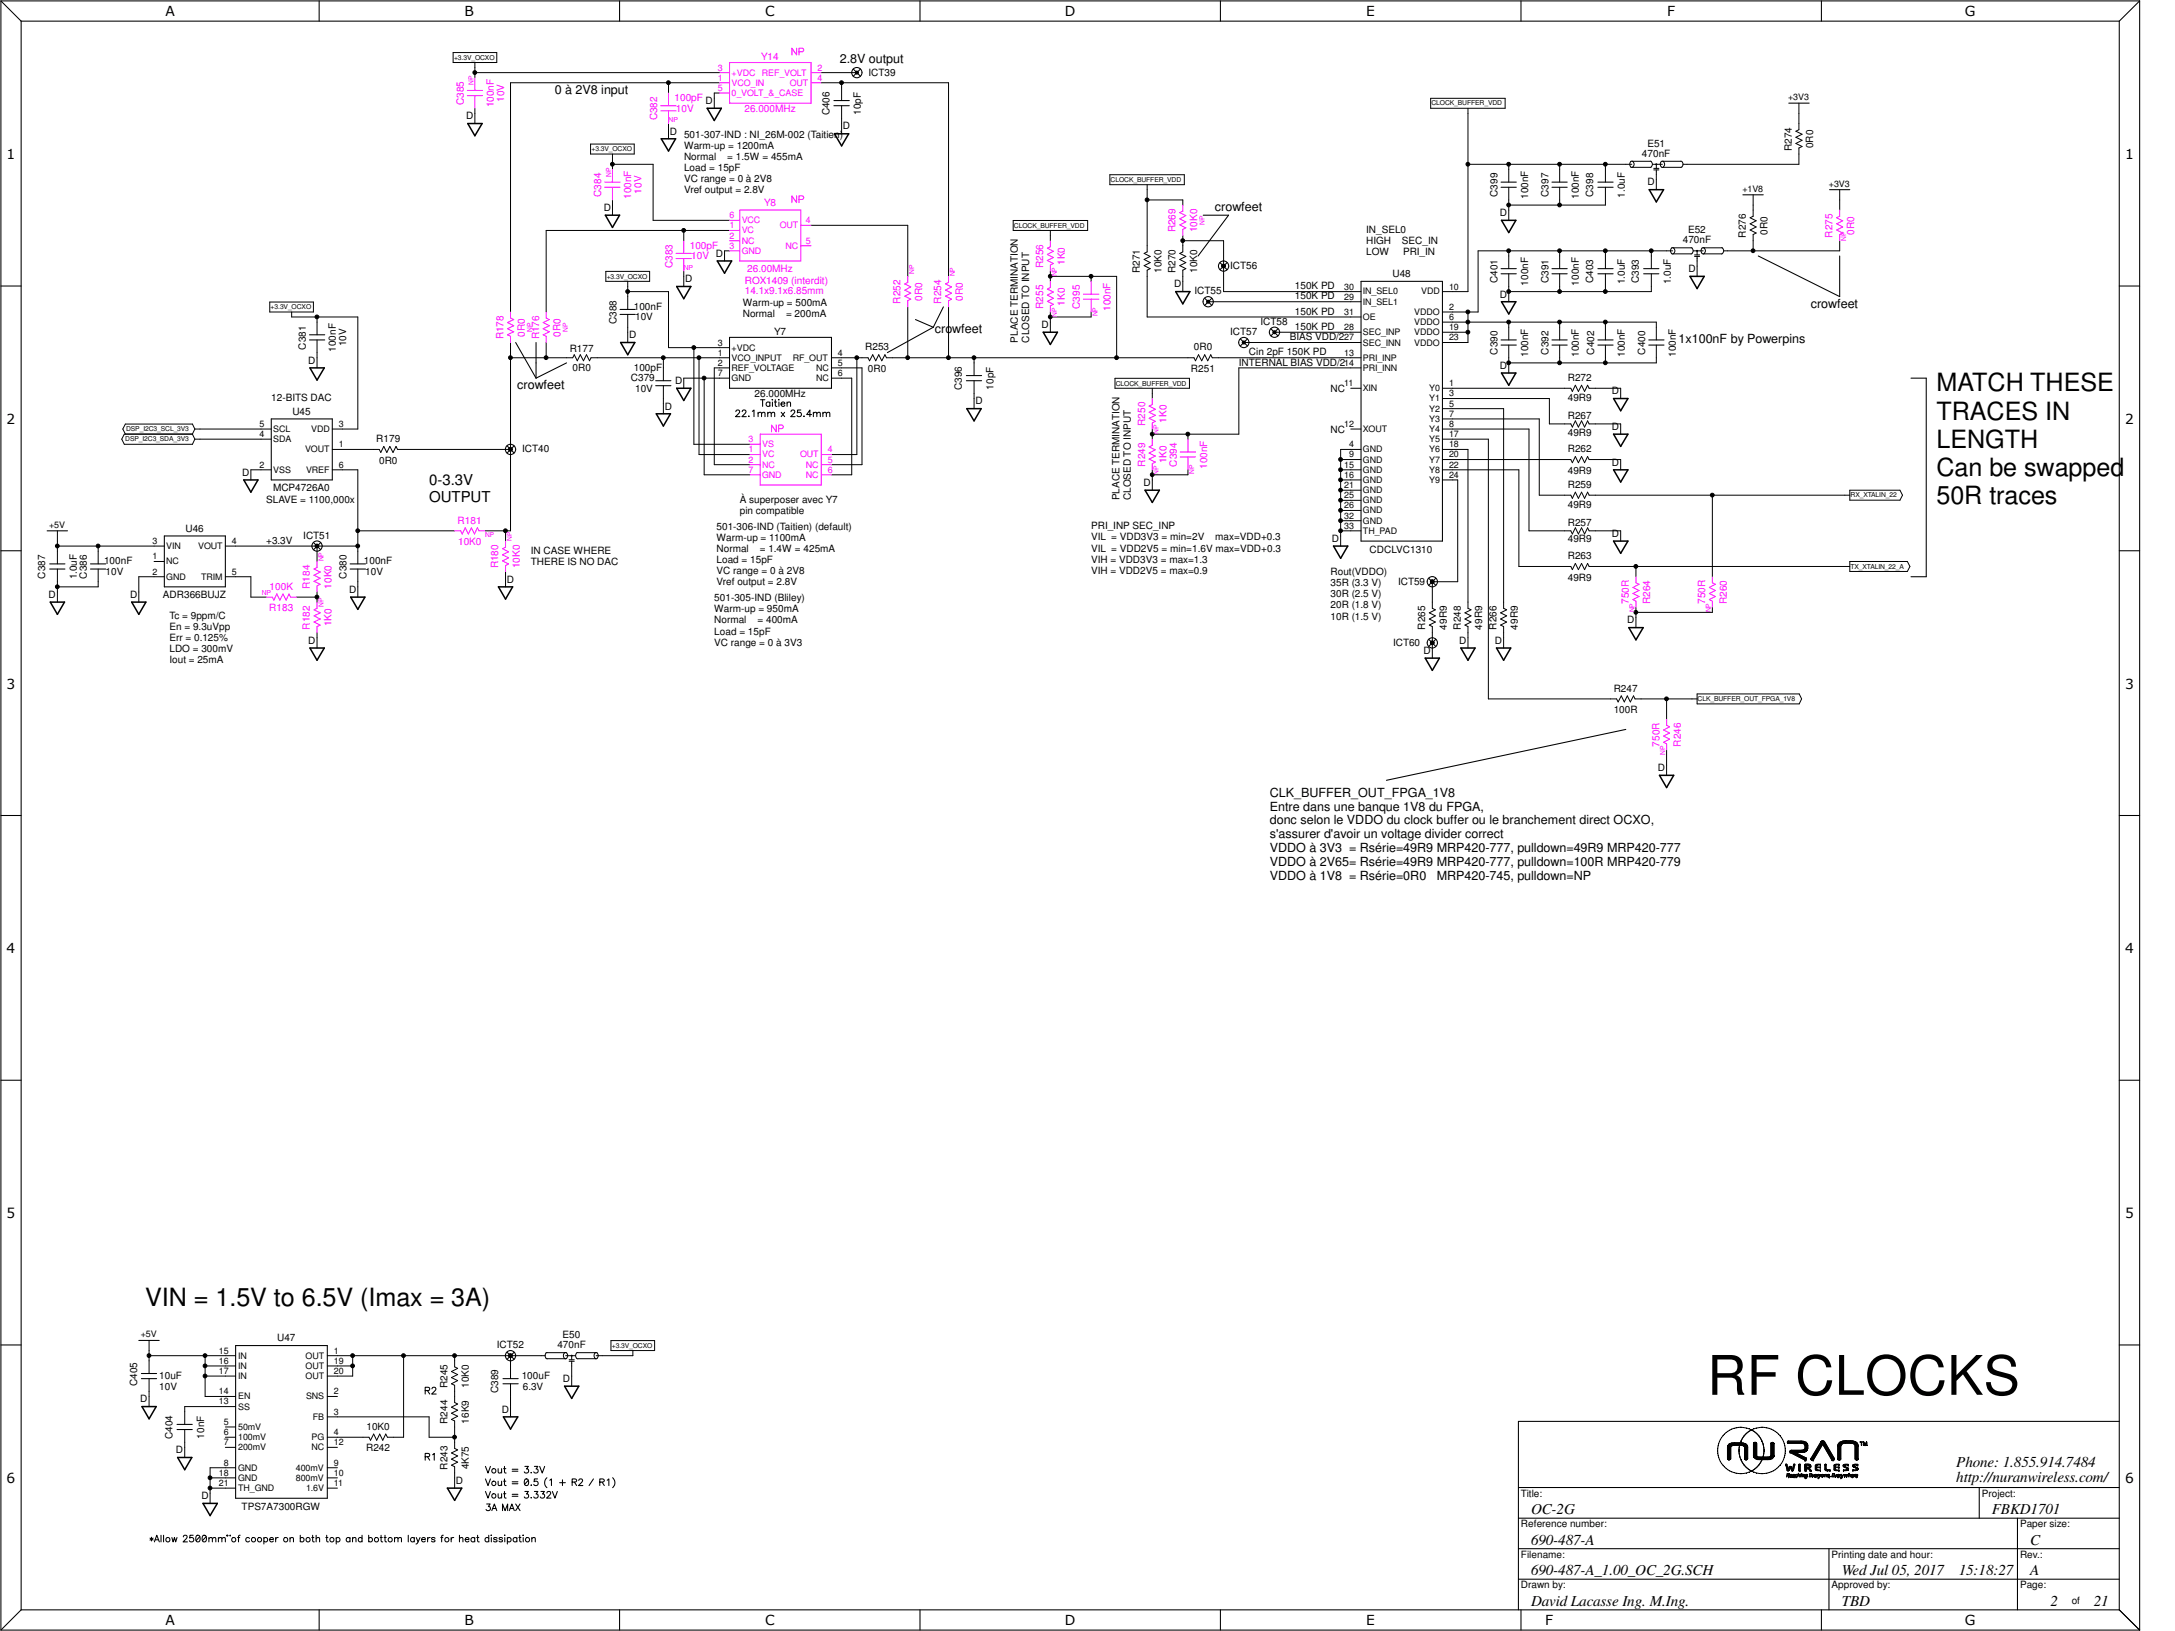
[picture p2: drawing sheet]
<svg xmlns="http://www.w3.org/2000/svg" width="610mm" height="457mm" viewBox="0 0 610 457" stroke-linecap="round" stroke-linejoin="round" font-family="sans-serif">
<defs><g id="words">
<text font-size="15.3" x="478.5" y="391">RF CLOCKS</text>
<g font-size="7">
<text x="542.8" y="109.7">MATCH THESE</text>
<text x="542.8" y="117.6">TRACES IN</text>
<text x="542.8" y="125.5">LENGTH</text>
<text x="542.8" y="133.3">Can be swapped</text>
<text x="542.8" y="141.2">50R traces</text>
<text x="40.7" y="366">VIN = 1.5V to 6.5V (Imax = 3A)</text>
</g>
<g font-size="4.2">
<text x="120.3" y="135.9">0-3.3V</text>
<text x="120.3" y="140.6">OUTPUT</text>
<text x="548.3" y="411.2">Phone: 1.855.914.7484</text>
<text x="548.3" y="415.5">http://nuranwireless.com/</text>
<text x="429.1" y="424.5">OC-2G</text>
<text x="558.3" y="424.5">FBKD1701</text>
<text x="429.1" y="433.1">690-487-A</text>
<text x="569" y="433.1">C</text>
<text x="429.1" y="441.6">690-487-A_1.00_OC_2G.SCH</text>
<text x="516.2" y="441.6">Wed Jul 05, 2017</text>
<text x="549" y="441.6">15:18:27</text>
<text x="569" y="441.6">A</text>
<text x="429.1" y="450.2">David Lacasse Ing. M.Ing.</text>
<text x="516.2" y="450.2">TBD</text>
<text x="574.7" y="450.2">2</text>
<text x="586.8" y="450.2">21</text>
</g>
<g font-size="3.9">
<text x="46.4" y="4.6">A</text>
<text x="130.2" y="4.6">B</text>
<text x="214.4" y="4.6">C</text>
<text x="298.4" y="4.6">D</text>
<text x="382.9" y="4.6">E</text>
<text x="467.3" y="4.6">F</text>
<text x="550.7" y="4.6">G</text>
<text x="1.9" y="44.6">1</text>
<text x="595.6" y="44.6">1</text>
<text x="1.9" y="118.8">2</text>
<text x="595.6" y="118.8">2</text>
<text x="1.9" y="193">3</text>
<text x="595.6" y="193">3</text>
<text x="1.9" y="267.3">4</text>
<text x="595.6" y="267.3">4</text>
<text x="1.9" y="341.5">5</text>
<text x="595.6" y="341.5">5</text>
<text x="1.9" y="415.7">6</text>
<text x="595.6" y="415.7">6</text>
<text x="46.4" y="455.6">A</text>
<text x="130.2" y="455.6">B</text>
<text x="214.4" y="455.6">C</text>
<text x="298.4" y="455.6">D</text>
<text x="382.9" y="455.6">E</text>
<text x="433" y="455.6">F</text>
<text x="550.7" y="455.6">G</text>
</g>
<g font-size="3.5">
<text x="235.4" y="17.8">2.8V output</text>
<text x="155.5" y="26.3">0 à 2V8 input</text>
<text x="340.5" y="59.2">crowfeet</text>
<text x="507.5" y="86.3">crowfeet</text>
<text x="262" y="93.4">crowfeet</text>
<text x="470.5" y="96.3">1x100nF by Powerpins</text>
<text x="144.9" y="109.1">crowfeet</text>
<text x="355.9" y="223.3">CLK_BUFFER_OUT_FPGA_1V8</text>
<text x="355.9" y="227.2">Entre dans une banque 1V8 du FPGA,</text>
<text x="355.9" y="231.1">donc selon le VDDO du clock buffer ou le branchement direct OCXO,</text>
<text x="355.9" y="235">s'assurer d'avoir un voltage divider correct</text>
<text x="355.9" y="238.9">VDDO à 3V3 = Rsérie=49R9 MRP420-777, pulldown=49R9 MRP420-777</text>
<text x="355.9" y="242.8">VDDO à 2V65= Rsérie=49R9 MRP420-777, pulldown=100R MRP420-779</text>
<text x="355.9" y="246.7">VDDO à 1V8 = Rsérie=0R0</text>
<text x="402.7" y="246.7">MRP420-745, pulldown=NP</text>
</g>
<g font-size="2.8" fill="#f0f">
<text x="213.4" y="16.9">Y14</text>
<text x="130" y="29.5" transform="rotate(-90 130 29.5)">C385</text>
<text x="141.3" y="28.6" transform="rotate(-90 141.3 28.6)">10V</text>
<text x="189.1" y="28.3">100pF</text>
<text x="138.4" y="30.1" transform="rotate(-90 138.4 30.1)">100nF</text>
<text x="184.2" y="33.7" transform="rotate(-90 184.2 33.7)">C382</text>
<text x="189.4" y="31.3">10V</text>
<text x="208.7" y="31.5">26.000MHz</text>
<text x="168.5" y="55.2" transform="rotate(-90 168.5 55.2)">C384</text>
<text x="176.9" y="55.8" transform="rotate(-90 176.9 55.8)">100nF</text>
<text x="179.8" y="54.3" transform="rotate(-90 179.8 54.3)">10V</text>
<text x="214.2" y="57.7">Y8</text>
<text x="329.5" y="65.2" transform="rotate(-90 329.5 65.2)">R269</text>
<text x="335.5" y="65.1" transform="rotate(-90 335.5 65.1)">10K0</text>
<text x="519.6" y="65.8" transform="rotate(-90 519.6 65.8)">0R0</text>
<text x="193.3" y="69.7">100pF</text>
<text x="513.6" y="66.6" transform="rotate(-90 513.6 66.6)">R275</text>
<text x="188.5" y="75.1" transform="rotate(-90 188.5 75.1)">C383</text>
<text x="193.7" y="72.7">10V</text>
<text x="209.4" y="76.2">26.00MHz</text>
<text x="292.4" y="75.1" transform="rotate(-90 292.4 75.1)">R256</text>
<text x="298.4" y="74.3" transform="rotate(-90 298.4 74.3)">1K0</text>
<text x="208.7" y="79.7">ROX1409 (interdit)</text>
<text x="208.7" y="82.5">14.1x9.1x6.85mm</text>
<text x="252.4" y="85.1" transform="rotate(-90 252.4 85.1)">R252</text>
<text x="258.4" y="84.4" transform="rotate(-90 258.4 84.4)">0R0</text>
<text x="263.8" y="85.1" transform="rotate(-90 263.8 85.1)">R254</text>
<text x="269.9" y="84.4" transform="rotate(-90 269.9 84.4)">0R0</text>
<text x="292.4" y="86.6" transform="rotate(-90 292.4 86.6)">R255</text>
<text x="298.4" y="85.7" transform="rotate(-90 298.4 85.7)">1K0</text>
<text x="302.7" y="86.6" transform="rotate(-90 302.7 86.6)">C395</text>
<text x="311.2" y="87.2" transform="rotate(-90 311.2 87.2)">100nF</text>
<text x="141.1" y="95.1" transform="rotate(-90 141.1 95.1)">R178</text>
<text x="147.1" y="94.4" transform="rotate(-90 147.1 94.4)">0R0</text>
<text x="151.1" y="95.1" transform="rotate(-90 151.1 95.1)">R176</text>
<text x="157.1" y="94.4" transform="rotate(-90 157.1 94.4)">0R0</text>
<text x="320.9" y="119.4" transform="rotate(-90 320.9 119.4)">R250</text>
<text x="326.9" y="118.5" transform="rotate(-90 326.9 118.5)">1K0</text>
<text x="320.9" y="130.8" transform="rotate(-90 320.9 130.8)">R249</text>
<text x="326.9" y="129.9" transform="rotate(-90 326.9 129.9)">1K0</text>
<text x="329.8" y="130.8" transform="rotate(-90 329.8 130.8)">C394</text>
<text x="338.4" y="131.4" transform="rotate(-90 338.4 131.4)">100nF</text>
<text x="128.3" y="146.8">R181</text>
<text x="128.4" y="152.8">10K0</text>
<text x="139.7" y="159.3" transform="rotate(-90 139.7 159.3)">R180</text>
<text x="145.7" y="159.3" transform="rotate(-90 145.7 159.3)">10K0</text>
<text x="75.6" y="165.3">100K</text>
<text x="86.9" y="165.1" transform="rotate(-90 86.9 165.1)">R184</text>
<text x="92.9" y="165" transform="rotate(-90 92.9 165)">10K0</text>
<text x="75.5" y="171.3">R183</text>
<text x="456.5" y="169.3" transform="rotate(-90 456.5 169.3)">750R</text>
<text x="462.5" y="169.3" transform="rotate(-90 462.5 169.3)">R264</text>
<text x="477.9" y="169.3" transform="rotate(-90 477.9 169.3)">750R</text>
<text x="484" y="169.3" transform="rotate(-90 484 169.3)">R260</text>
<text x="86.9" y="176.5" transform="rotate(-90 86.9 176.5)">R182</text>
<text x="92.9" y="175.6" transform="rotate(-90 92.9 175.6)">1K0</text>
<text x="465.1" y="209.3" transform="rotate(-90 465.1 209.3)">750R</text>
<text x="471.1" y="209.3" transform="rotate(-90 471.1 209.3)">R246</text>
</g>
<g font-size="2.8">
<text x="243.4" y="21.2">ICT39</text>
<text x="197.7" y="29.2">D</text>
<text x="130.7" y="33.4">D</text>
<text x="232.5" y="32.3" transform="rotate(-90 232.5 32.3)">C406</text>
<text x="241.3" y="32.2" transform="rotate(-90 241.3 32.2)">10pF</text>
<text x="187.7" y="37.7">D</text>
<text x="191.7" y="38.6">501-307-IND : NI_26M-002 (Taitien)</text>
<text x="191.7" y="41.7">Warm-up = 1200mA</text>
<text x="236.3" y="36.3">D</text>
<text x="461.7" y="41.1">E51</text>
<text x="508.2" y="41.5" transform="rotate(-90 508.2 41.5)">0R0</text>
<text x="191.7" y="44.8">Normal</text>
<text x="191.7" y="48">Load = 15pF</text>
<text x="203.8" y="44.8">= 1.5W = 455mA</text>
<text x="460.2" y="44">470nF</text>
<text x="502.2" y="42.3" transform="rotate(-90 502.2 42.3)">R274</text>
<text x="191.7" y="51.1">VC range = 0 à 2V8</text>
<text x="461.8" y="52">D</text>
<text x="169.2" y="59.1">D</text>
<text x="191.7" y="54.2">Vref output = 2.8V</text>
<text x="419.7" y="55.2" transform="rotate(-90 419.7 55.2)">C399</text>
<text x="428.3" y="55.8" transform="rotate(-90 428.3 55.8)">100nF</text>
<text x="434" y="55.2" transform="rotate(-90 434 55.2)">C397</text>
<text x="442.6" y="55.8" transform="rotate(-90 442.6 55.8)">100nF</text>
<text x="446.5" y="55.2" transform="rotate(-90 446.5 55.2)">C398</text>
<text x="455.4" y="55.4" transform="rotate(-90 455.4 55.4)">1.0uF</text>
<text x="382.9" y="65.2">IN_SEL0</text>
<text x="420.4" y="60.6">D</text>
<text x="473.1" y="65.4">E52</text>
<text x="495.4" y="65.8" transform="rotate(-90 495.4 65.8)">0R0</text>
<text x="200.6" y="72">D</text>
<text x="382.9" y="68.4">HIGH</text>
<text x="382.9" y="71.5">LOW</text>
<text x="392.9" y="68.4">SEC_IN</text>
<text x="393.2" y="71.5">PRI_IN</text>
<text x="471.6" y="68.2">470nF</text>
<text x="489.3" y="66.6" transform="rotate(-90 489.3 66.6)">R276</text>
<text x="319.5" y="76.6" transform="rotate(-90 319.5 76.6)">R271</text>
<text x="325.5" y="76.5" transform="rotate(-90 325.5 76.5)">10K0</text>
<text x="329.5" y="76.6" transform="rotate(-90 329.5 76.6)">R270</text>
<text x="335.5" y="76.5" transform="rotate(-90 335.5 76.5)">10K0</text>
<text x="344.8" y="75.4">ICT56</text>
<text x="390.3" y="77.5">U48</text>
<text x="473.2" y="76.2">D</text>
<text x="192" y="79.1">D</text>
<text x="329.1" y="80.6">D</text>
<text x="334.8" y="82.5">ICT55</text>
<text x="362.9" y="83.9">150K PD</text>
<text x="362.9" y="81.1">150K PD</text>
<text x="419.7" y="79.4" transform="rotate(-90 419.7 79.4)">C401</text>
<text x="420.4" y="83.4">D</text>
<text x="428.3" y="80.1" transform="rotate(-90 428.3 80.1)">100nF</text>
<text x="434" y="79.4" transform="rotate(-90 434 79.4)">C391</text>
<text x="442.6" y="80.1" transform="rotate(-90 442.6 80.1)">100nF</text>
<text x="446.5" y="79.4" transform="rotate(-90 446.5 79.4)">C403</text>
<text x="455.4" y="79.7" transform="rotate(-90 455.4 79.7)">1.0uF</text>
<text x="459.4" y="79.4" transform="rotate(-90 459.4 79.4)">C393</text>
<text x="468.2" y="79.7" transform="rotate(-90 468.2 79.7)">1.0uF</text>
<text x="177.6" y="86.8">100nF</text>
<text x="178" y="89.8">10V</text>
<text x="208.2" y="85.7">Warm-up = 500mA</text>
<text x="208.2" y="88.8">Normal</text>
<text x="220.3" y="88.8">= 200mA</text>
<text x="362.9" y="88.2">150K PD</text>
<text x="172.8" y="90.8" transform="rotate(-90 172.8 90.8)">C388</text>
<text x="176.3" y="94.8">D</text>
<text x="217" y="93.9">Y7</text>
<text x="291.9" y="91.9">D</text>
<text x="344.8" y="93.9">ICT57</text>
<text x="353.3" y="91.1">ICT58</text>
<text x="361.5" y="95.4">BIAS VDD/2</text>
<text x="362.9" y="92.5">150K PD</text>
<text x="85.7" y="98" transform="rotate(-90 85.7 98)">C381</text>
<text x="86.4" y="101.9">D</text>
<text x="94.1" y="98.6" transform="rotate(-90 94.1 98.6)">100nF</text>
<text x="97" y="97.1" transform="rotate(-90 97 97.1)">10V</text>
<text x="159.7" y="98.6">R177</text>
<text x="242.5" y="98.2">R253</text>
<text x="285.2" y="96" transform="rotate(-90 285.2 96)">PLACE TERMINATION</text>
<text x="288.4" y="96" transform="rotate(-90 288.4 96)">CLOSED TO INPUT</text>
<text x="334.6" y="98.2">0R0</text>
<text x="350.1" y="99.7">Cin 2pF 150K PD</text>
<text x="419.7" y="99.4" transform="rotate(-90 419.7 99.4)">C390</text>
<text x="428.3" y="100" transform="rotate(-90 428.3 100)">100nF</text>
<text x="434" y="99.4" transform="rotate(-90 434 99.4)">C392</text>
<text x="442.6" y="100" transform="rotate(-90 442.6 100)">100nF</text>
<text x="446.8" y="99.4" transform="rotate(-90 446.8 99.4)">C402</text>
<text x="455.4" y="100" transform="rotate(-90 455.4 100)">100nF</text>
<text x="461.1" y="99.4" transform="rotate(-90 461.1 99.4)">C400</text>
<text x="469.7" y="100" transform="rotate(-90 469.7 100)">100nF</text>
<text x="160.5" y="103.9">0R0</text>
<text x="176.8" y="106.8">C379</text>
<text x="177.6" y="103.9">100pF</text>
<text x="189.2" y="107.7">D</text>
<text x="243.2" y="104.3">0R0</text>
<text x="333.8" y="104.3">R251</text>
<text x="347.2" y="102.5">INTERNAL BIAS VDD/2</text>
<text x="420.4" y="103.4">D</text>
<text x="439.4" y="106.8">R272</text>
<text x="76" y="112.5">12-BITS DAC</text>
<text x="178" y="109.8">10V</text>
<text x="211.5" y="111.4">26.000MHz</text>
<text x="269.5" y="109.4" transform="rotate(-90 269.5 109.4)">C396</text>
<text x="273.4" y="113.4">D</text>
<text x="278.4" y="109.2" transform="rotate(-90 278.4 109.2)">10pF</text>
<text x="372.9" y="109.8">NC</text>
<text x="439.4" y="112.5">49R9</text>
<text x="451.8" y="110.5">D</text>
<text x="82" y="116.2">U45</text>
<text x="186.3" y="114.8">D</text>
<text x="439.4" y="117.5">R267</text>
<text x="105.5" y="123.9">R179</text>
<text x="372.9" y="121.2">NC</text>
<text x="439.4" y="122.1">49R9</text>
<text x="451.8" y="120.5">D</text>
<text x="106.3" y="130">0R0</text>
<text x="146.3" y="126.8">ICT40</text>
<text x="439.4" y="126.8">R262</text>
<text x="451.8" y="130.5">D</text>
<text x="67.9" y="133.3">D</text>
<text x="76.5" y="137.6">MCP4726A0</text>
<text x="320.5" y="136.2">D</text>
<text x="439.4" y="136.8">R259</text>
<text x="439.4" y="132.8">49R9</text>
<text x="74.6" y="141.1">SLAVE = 1100,000x</text>
<text x="207.3" y="141.1">À superposer avec Y7</text>
<text x="313.8" y="140.3" transform="rotate(-90 313.8 140.3)">PLACE TERMINATION</text>
<text x="316.9" y="140.3" transform="rotate(-90 316.9 140.3)">CLOSED TO INPUT</text>
<text x="439.4" y="142.5">49R9</text>
<text x="52" y="149.1">U46</text>
<text x="200.8" y="148.5">501-306-IND (Taitien) (default)</text>
<text x="207.3" y="144.2">pin compatible</text>
<text x="305.8" y="148.3">PRI_INP SEC_INP</text>
<text x="439.4" y="147.4">R257</text>
<text x="74.6" y="152.4">+3.3V</text>
<text x="85" y="151">ICT51</text>
<text x="148.8" y="155.3">IN CASE WHERE</text>
<text x="200.8" y="151.6">Warm-up = 1100mA</text>
<text x="200.8" y="154.7">Normal</text>
<text x="212.9" y="154.7">= 1.4W = 425mA</text>
<text x="305.8" y="151.5">VIL = VDD3V3 = min=2V</text>
<text x="305.8" y="154.6">VIL = VDD2V5 = min=1.6V max=VDD+0.3</text>
<text x="340.6" y="151.5">max=VDD+0.3</text>
<text x="373.3" y="151.9">D</text>
<text x="383.9" y="154.9">CDCLVC1310</text>
<text x="439.4" y="152.1">49R9</text>
<text x="451.8" y="150.5">D</text>
<text x="29.2" y="158.2">100nF</text>
<text x="29.6" y="161.2">10V</text>
<text x="102" y="158.2">100nF</text>
<text x="102.4" y="161.2">10V</text>
<text x="148.8" y="158.5">THERE IS NO DAC</text>
<text x="200.8" y="157.9">Load = 15pF</text>
<text x="200.8" y="161">VC range = 0 à 2V8</text>
<text x="305.8" y="157.7">VIH = VDD3V3 = max=1.3</text>
<text x="305.8" y="160.9">VIH = VDD2V5 = max=0.9</text>
<text x="372.9" y="161.2">Rout(VDDO)</text>
<text x="439.4" y="156.8">R263</text>
<text x="12.6" y="162.2" transform="rotate(-90 12.6 162.2)">C387</text>
<text x="13.6" y="167.6">D</text>
<text x="21.5" y="162.4" transform="rotate(-90 21.5 162.4)">1.0uF</text>
<text x="24.4" y="162.2" transform="rotate(-90 24.4 162.2)">C386</text>
<text x="36.4" y="167.6">D</text>
<text x="45.7" y="167.6">ADR366BUJZ</text>
<text x="97.2" y="162.2" transform="rotate(-90 97.2 162.2)">C380</text>
<text x="97.8" y="166.2">D</text>
<text x="142.1" y="163.3">D</text>
<text x="200.8" y="164.1">Vref output = 2.8V</text>
<text x="372.9" y="164.3">35R (3.3 V)</text>
<text x="372.9" y="167.4">30R (2.5 V)</text>
<text x="391.8" y="163.9">ICT59</text>
<text x="439.4" y="162.8">49R9</text>
<text x="47.5" y="173.4">Tc = 9ppm/C</text>
<text x="200.2" y="168.5">501-305-IND (Bliley)</text>
<text x="200.2" y="171.6">Warm-up = 950mA</text>
<text x="372.9" y="170.6">20R (1.8 V)</text>
<text x="372.9" y="173.7">10R (1.5 V)</text>
<text x="47.5" y="176.5">En = 9.3uVpp</text>
<text x="47.5" y="179.7">Err = 0.125%</text>
<text x="200.2" y="174.8">Normal</text>
<text x="200.2" y="177.9">Load = 15pF</text>
<text x="212.3" y="174.8">= 400mA</text>
<text x="399.4" y="176.5" transform="rotate(-90 399.4 176.5)">R265</text>
<text x="405.5" y="176.5" transform="rotate(-90 405.5 176.5)">49R9</text>
<text x="409.4" y="176.5" transform="rotate(-90 409.4 176.5)">R248</text>
<text x="415.5" y="176.5" transform="rotate(-90 415.5 176.5)">49R9</text>
<text x="419.4" y="176.5" transform="rotate(-90 419.4 176.5)">R266</text>
<text x="425.4" y="176.5" transform="rotate(-90 425.4 176.5)">49R9</text>
<text x="456.1" y="174.8">D</text>
<text x="47.5" y="182.8">LDO = 300mV</text>
<text x="47.5" y="185.9">Iout = 25mA</text>
<text x="86.4" y="180.5">D</text>
<text x="200.2" y="181">VC range = 0 à 3V3</text>
<text x="390.4" y="181">ICT60</text>
<text x="399" y="183.3">D</text>
<text x="409" y="180.5">D</text>
<text x="419" y="180.5">D</text>
<text x="452.3" y="193.8">R247</text>
<text x="452.3" y="199.9">100R</text>
<text x="464.7" y="216.2">D</text>
<text x="77.7" y="375.8">U47</text>
<text x="139.2" y="378">ICT52</text>
<text x="156.2" y="378">470nF</text>
<text x="157.7" y="375.1">E50</text>
<text x="38.5" y="388.6" transform="rotate(-90 38.5 388.6)">C405</text>
<text x="44.6" y="386.7">10uF</text>
<text x="44.6" y="389.6">10V</text>
<text x="125.4" y="389.1" transform="rotate(-90 125.4 389.1)">R245</text>
<text x="131.4" y="389" transform="rotate(-90 131.4 389)">10K0</text>
<text x="146.2" y="386.5">100uF</text>
<text x="146.5" y="389.7">6.3V</text>
<text x="157.8" y="387.4">D</text>
<text x="39.3" y="393.1">D</text>
<text x="139.7" y="390.6" transform="rotate(-90 139.7 390.6)">C389</text>
<text x="140.7" y="396">D</text>
<text x="102.7" y="400.8">10K0</text>
<text x="125.4" y="399.1" transform="rotate(-90 125.4 399.1)">R244</text>
<text x="131.4" y="399" transform="rotate(-90 131.4 399)">16K9</text>
<text x="48.3" y="403.4" transform="rotate(-90 48.3 403.4)">C404</text>
<text x="49.3" y="407.4">D</text>
<text x="57.2" y="403.3" transform="rotate(-90 57.2 403.3)">10nF</text>
<text x="102.6" y="406.8">R242</text>
<text x="125.4" y="412" transform="rotate(-90 125.4 412)">R243</text>
<text x="131.4" y="411.9" transform="rotate(-90 131.4 411.9)">4K75</text>
<text x="127.8" y="416">D</text>
<text x="426.3" y="419.5">Title:</text>
<text x="555.5" y="419.5">Project:</text>
<text x="56.4" y="420.2">D</text>
<text x="67.7" y="423.2">TPS7A7300RGW</text>
<text x="426.3" y="428.1">Reference number:</text>
<text x="566.2" y="428.1">Paper size:</text>
<text x="426.3" y="436.7">Filename:</text>
<text x="513.3" y="436.7">Printing date and hour:</text>
<text x="566.2" y="436.7">Rev.:</text>
<text x="426.3" y="445.2">Drawn by:</text>
<text x="513.3" y="445.2">Approved by:</text>
<text x="566.2" y="445.2">Page:</text>
<text x="580.6" y="449.5">of</text>
</g>
<g font-size="2.5" fill="#f0f">
<text x="201.2" y="19.8">3</text>
<text x="201.2" y="22.6">1</text>
<text x="205.1" y="21.2">+VDC</text>
<text x="213.5" y="21.2">REF_VOLT</text>
<text x="229.2" y="19.8">2</text>
<text x="229.2" y="22.6">4</text>
<text x="201.2" y="25.5">5</text>
<text x="205.1" y="24">VCO_IN</text>
<text x="205.1" y="26.9">0_VOLT_&amp;_CASE</text>
<text x="221.4" y="24">OUT</text>
<text x="204.5" y="61.2">6</text>
<text x="204.5" y="64">1</text>
<text x="207.9" y="62.6">VCC</text>
<text x="207.9" y="65.4">VC</text>
<text x="218.5" y="64">OUT</text>
<text x="225.9" y="62.6">4</text>
<text x="204.5" y="66.9">2</text>
<text x="204.5" y="69.7">3</text>
<text x="207.9" y="68.3">NC</text>
<text x="207.9" y="71.2">GND</text>
<text x="220.2" y="69.7">NC</text>
<text x="225.9" y="68.3">5</text>
<text x="209.8" y="124">3</text>
<text x="213.6" y="125.4">VS</text>
<text x="209.8" y="126.8">1</text>
<text x="209.8" y="129.7">2</text>
<text x="213.6" y="128.2">VC</text>
<text x="213.6" y="131.1">NC</text>
<text x="224.2" y="128.2">OUT</text>
<text x="225.9" y="131.1">NC</text>
<text x="232" y="126.8">4</text>
<text x="232" y="129.7">5</text>
<text x="209.8" y="132.5">7</text>
<text x="213.6" y="133.9">GND</text>
<text x="225.9" y="133.9">NC</text>
<text x="232" y="132.5">6</text>
</g>
<g font-size="2.5">
<text x="501.2" y="28.1">+3V3</text>
<text x="488.4" y="53.7">+1V8</text>
<text x="512.6" y="52.3">+3V3</text>
<text x="376.8" y="81.2">30</text>
<text x="376.8" y="84">29</text>
<text x="382" y="82.5">IN_SEL0</text>
<text x="398.4" y="82.5">VDD</text>
<text x="406.1" y="81.2">10</text>
<text x="376.8" y="88.3">31</text>
<text x="382" y="89.7">OE</text>
<text x="382" y="85.4">IN_SEL1</text>
<text x="396.4" y="88.3">VDDO</text>
<text x="406.1" y="89.7">6</text>
<text x="406.1" y="86.9">2</text>
<text x="376.8" y="95.4">27</text>
<text x="376.8" y="92.5">28</text>
<text x="382" y="94">SEC_INP</text>
<text x="396.4" y="91.1">VDDO</text>
<text x="396.4" y="94">VDDO</text>
<text x="406.1" y="95.4">23</text>
<text x="406.1" y="92.5">19</text>
<text x="201.2" y="96.9">3</text>
<text x="201.2" y="99.7">1</text>
<text x="205.1" y="98.3">+VDC</text>
<text x="205.1" y="101.1">VCO_INPUT</text>
<text x="222.2" y="101.1">RF_OUT</text>
<text x="234.9" y="99.7">4</text>
<text x="376.8" y="99.7">13</text>
<text x="382" y="101.1">PRI_INP</text>
<text x="382" y="96.9">SEC_INN</text>
<text x="396.4" y="96.9">VDDO</text>
<text x="201.2" y="105.4">7</text>
<text x="201.2" y="102.5">2</text>
<text x="205.1" y="106.8">GND</text>
<text x="205.1" y="104">REF_VOLTAGE</text>
<text x="228.7" y="106.8">NC</text>
<text x="228.7" y="104">NC</text>
<text x="234.9" y="105.4">6</text>
<text x="234.9" y="102.5">5</text>
<text x="376.8" y="102.5">14</text>
<text x="382" y="104">PRI_INN</text>
<text x="376.8" y="108.2">11</text>
<text x="382" y="109.7">XIN</text>
<text x="400.6" y="109.7">Y0</text>
<text x="400.6" y="112.5">Y1</text>
<text x="406.1" y="108.2">1</text>
<text x="406.1" y="111.1">3</text>
<text x="406.1" y="114">5</text>
<text x="72.7" y="119.7">5</text>
<text x="95" y="119.7">3</text>
<text x="376.8" y="119.7">12</text>
<text x="400.6" y="118.2">Y3</text>
<text x="400.6" y="115.4">Y2</text>
<text x="406.1" y="116.8">7</text>
<text x="406.1" y="119.7">8</text>
<text x="72.7" y="122.5">4</text>
<text x="76.6" y="124">SDA</text>
<text x="76.6" y="121.1">SCL</text>
<text x="87.2" y="121.1">VDD</text>
<text x="95" y="125.4">1</text>
<text x="378.2" y="125.4">4</text>
<text x="382" y="121.1">XOUT</text>
<text x="400.6" y="121.1">Y4</text>
<text x="400.6" y="124">Y5</text>
<text x="406.1" y="125.4">18</text>
<text x="406.1" y="122.5">17</text>
<text x="72.7" y="131.1">2</text>
<text x="85.5" y="126.8">VOUT</text>
<text x="95" y="131.1">6</text>
<text x="376.8" y="131.1">15</text>
<text x="378.2" y="128.2">9</text>
<text x="382" y="126.8">GND</text>
<text x="382" y="129.7">GND</text>
<text x="400.6" y="126.8">Y6</text>
<text x="400.6" y="129.7">Y7</text>
<text x="406.1" y="131.1">22</text>
<text x="406.1" y="128.2">20</text>
<text x="76.6" y="132.5">VSS</text>
<text x="85.8" y="132.5">VREF</text>
<text x="376.8" y="133.9">16</text>
<text x="376.8" y="136.8">21</text>
<text x="382" y="135.4">GND</text>
<text x="382" y="132.5">GND</text>
<text x="400.6" y="135.4">Y9</text>
<text x="400.6" y="132.5">Y8</text>
<text x="406.1" y="133.9">24</text>
<text x="376.8" y="142.5">26</text>
<text x="376.8" y="139.7">25</text>
<text x="382" y="143.9">GND</text>
<text x="382" y="141.1">GND</text>
<text x="382" y="138.2">GND</text>
<text x="13.8" y="148">+5V</text>
<text x="376.8" y="145.4">32</text>
<text x="376.8" y="148.2">33</text>
<text x="382" y="146.8">GND</text>
<text x="382" y="149.6">TH_PAD</text>
<text x="42.8" y="152.5">3</text>
<text x="46.6" y="153.9">VIN</text>
<text x="55.5" y="153.9">VOUT</text>
<text x="65" y="152.5">4</text>
<text x="42.8" y="161.1">2</text>
<text x="42.8" y="156.8">1</text>
<text x="46.6" y="158.2">NC</text>
<text x="65" y="161.1">5</text>
<text x="46.6" y="162.5">GND</text>
<text x="56.4" y="162.5">TRIM</text>
<text x="39.5" y="374.9">+5V</text>
<text x="61.3" y="382.3">16</text>
<text x="61.3" y="379.4">15</text>
<text x="66.8" y="383.7">IN</text>
<text x="66.8" y="380.9">IN</text>
<text x="85.6" y="383.7">OUT</text>
<text x="85.6" y="380.9">OUT</text>
<text x="93.6" y="382.3">19</text>
<text x="93.6" y="379.4">1</text>
<text x="61.3" y="385.1">17</text>
<text x="66.8" y="386.6">IN</text>
<text x="85.6" y="386.6">OUT</text>
<text x="93.6" y="385.1">20</text>
<text x="61.3" y="390.9">14</text>
<text x="61.3" y="393.7">13</text>
<text x="66.8" y="392.3">EN</text>
<text x="66.8" y="395.1">SS</text>
<text x="85.8" y="392.3">SNS</text>
<text x="93.6" y="390.9">2</text>
<text x="62.7" y="399.4">5</text>
<text x="66.8" y="400.9">50mV</text>
<text x="87.7" y="398">FB</text>
<text x="93.6" y="396.6">3</text>
<text x="62.7" y="405.1">7</text>
<text x="62.7" y="402.3">6</text>
<text x="66.8" y="406.6">200mV</text>
<text x="66.8" y="403.7">100mV</text>
<text x="87.3" y="406.6">NC</text>
<text x="87.3" y="403.7">PG</text>
<text x="93.6" y="405.1">12</text>
<text x="93.6" y="402.3">4</text>
<text x="61.3" y="413.7">18</text>
<text x="62.7" y="410.8">8</text>
<text x="66.8" y="412.3">GND</text>
<text x="82.9" y="412.3">400mV</text>
<text x="93.6" y="410.8">9</text>
<text x="93.6" y="413.7">10</text>
<text x="61.3" y="416.6">21</text>
<text x="66.8" y="418">TH_GND</text>
<text x="66.8" y="415.1">GND</text>
<text x="82.9" y="415.1">800mV</text>
<text x="85.8" y="418">1.6V</text>
<text x="93.6" y="416.6">11</text>
</g>
<g font-size="1.9">
<text x="127.3" y="16.7">+3.3V_OCXO</text>
<text x="401.2" y="29.5">CLOCK_BUFFER_VDD</text>
<text x="165.8" y="42.4">+3.3V_OCXO</text>
<text x="311.3" y="51">CLOCK_BUFFER_VDD</text>
<text x="284.2" y="63.8">CLOCK_BUFFER_VDD</text>
<text x="170.1" y="78.1">+3.3V_OCXO</text>
<text x="75.9" y="86.7">+3.3V_OCXO</text>
<text x="312.7" y="108.1">CLOCK_BUFFER_VDD</text>
<text x="35.1" y="123.7">DSP_I2C3_SDA_3V3</text>
<text x="35.3" y="120.9">DSP_I2C3_SCL_3V3</text>
<text x="518.7" y="139.4">RX_XTALIN_22</text>
<text x="518.7" y="159.4">TX_XTALIN_22_A</text>
<text x="475.8" y="196.5">CLK_BUFFER_OUT_FPGA_1V8</text>
<text x="171.5" y="377.8">+3.3V_OCXO</text>
</g>
<g font-size="1.9" fill="#f0f">
<text x="132.7" y="23.9" transform="rotate(-90 132.7 23.9)">NP</text>
<text x="187.4" y="34.2">NP</text>
<text x="171.3" y="49.6" transform="rotate(-90 171.3 49.6)">NP</text>
<text x="337.6" y="63.2" transform="rotate(-90 337.6 63.2)">NP</text>
<text x="517.4" y="67.5" transform="rotate(-90 517.4 67.5)">NP</text>
<text x="191.6" y="75.6">NP</text>
<text x="256.2" y="76.8" transform="rotate(-90 256.2 76.8)">NP</text>
<text x="267.6" y="77.5" transform="rotate(-90 267.6 77.5)">NP</text>
<text x="296.2" y="77.5" transform="rotate(-90 296.2 77.5)">NP</text>
<text x="296.2" y="88.9" transform="rotate(-90 296.2 88.9)">NP</text>
<text x="307.6" y="88.7" transform="rotate(-90 307.6 88.7)">NP</text>
<text x="149.1" y="93" transform="rotate(-90 149.1 93)">NP</text>
<text x="159.1" y="93" transform="rotate(-90 159.1 93)">NP</text>
<text x="324.7" y="121.7" transform="rotate(-90 324.7 121.7)">NP</text>
<text x="324.7" y="133.1" transform="rotate(-90 324.7 133.1)">NP</text>
<text x="334.7" y="132.9" transform="rotate(-90 334.7 132.9)">NP</text>
<text x="136" y="150.5">NP</text>
<text x="143.4" y="151.7" transform="rotate(-90 143.4 151.7)">NP</text>
<text x="90.6" y="157.4" transform="rotate(-90 90.6 157.4)">NP</text>
<text x="73.4" y="166.9">NP</text>
<text x="90.6" y="170.2" transform="rotate(-90 90.6 170.2)">NP</text>
<text x="458.1" y="171.7" transform="rotate(-90 458.1 171.7)">NP</text>
<text x="479.6" y="171.7" transform="rotate(-90 479.6 171.7)">NP</text>
<text x="466.7" y="211.6" transform="rotate(-90 466.7 211.6)">NP</text>
</g>
</g></defs>
<g fill="none" stroke="#000" stroke-width=".28">
<path d="M127 14.7h12.2v2.8h-12.2zM133.1 17.5v4.3M133.1 30.4v4.2M133.1 20.4h68.5M187.4 23.2v2.9M187.4 34.6v4.3M201.6 23.2h-58.5v64.3M201.6 26.1h-1.4v4.3M230.2 23.2h35.7v54.3M230.2 20.4h10.1M235.9 23.2v5M235.9 29.6v7.9"/>
<path d="M401 27.6h20.9v2.8h-20.9zM411.4 30.4v51.3h-7.1M504.2 28.9v7.5l-.9 .4 1.8 .8-1.8 .9 1.8 .8-1.8 .9 1.8 .9-.9 .4v4.6h-32.5M165.5 40.4h12.3v2.8h-12.3zM171.7 43.2v4.3M171.7 56v4.3M171.7 46.1h11.3v15.7h21.5M311.1 49h20.8v2.8h-20.8zM321.5 51.8v18.8l-.8 .4 1.7 .9-1.7 .8 1.7 .9-1.7 .9 1.7 .8-.9 .4v13.2h60M321.5 56h10v1.5M411.4 46.1h46M422.9 46.1v5"/>
<path d="M422.9 52.5v9.3M437.1 46.1v5M437.1 52.5v5M450 46.1v5M450 52.5v5h-27.1M457 45.3a.83 .83 0 0 1 1 .7 .83 .83 0 0 1-.8 .9l-.4-.8zM457.4 45.2h5.1a.96 .96 0 0 1 .6 .9 .96 .96 0 0 1-.6 .8M457.4 46.9h5.1M463.2 46.1h2.7M463.5 47.6h1.4M463.5 47.2h1.4M464.2 46.1v1.1"/>
<path d="M464.2 47.6v5.6M465.6 45.3a.83 .83 0 0 1 1 .7 .83 .83 0 0 1-.8 .9l-.5-.8zM466 45.2h5.1a.94 .94 0 0 1 .6 .9 .94 .94 0 0 1-.6 .8M466 46.9h5.1M491.4 54.6v6l-.9 .4 1.7 .9-1.7 .8 1.7 .9-1.7 .9 1.7 .8-.8 .4v4.6M515.6 53.2v5.7M169.8 76.1h12.3v2.8h-12.3zM175.9 78.9v7.8M191.6 64.6v2.9M191.6 76v4.3M204.5 64.6h-51.4v22.9M204.5 70.3h-1.4v2.9"/>
<path d="M227.3 63.2h27.1v14.3M284 61.8h20.8v2.8h-20.8zM294.4 77.5h18.6v22.8M294.4 64.6v2.9M294.4 76v2.9M305.8 77.5v1.4M331.5 66v4.6l-.8 .4 1.7 .9-1.7 .8 1.7 .9-1.7 .9 1.7 .8-.9 .4v6M331.5 67.5h11.4v14.2h38.6M342.9 74.6h.2M422.9 70.3v5M422.9 76.8v7.8M437.1 70.3v5"/>
<path d="M437.1 76.8v4.9M450 70.3v5M450 76.8v4.9M462.8 76.8v4.9h-39.9M462.8 70.3v5M468.5 69.5h.6M468.5 69.6a.92 .92 0 0 0-.3 .9 .92 .92 0 0 0 .7 .7l.5-.9-.3-.7M468.8 69.5h5.5M468.8 70.3h-54.5v17.2h-10M474.2 69.6a.99 .99 0 0 1-.2 1.6h-5.2M474.6 70.3h2.8M474.9 71.9h1.5"/>
<path d="M474.9 71.5h1.5M475.7 70.3v1.2M475.7 71.9v5.6M477.1 69.6a.91 .91 0 0 0-.3 .9 .91 .91 0 0 0 .7 .7l.5-.9-.4-.7M477.1 69.5h.6M477.4 69.5h5.4M482.8 69.6l.3 .7-.3 .7M482.8 71.1l-5.4 .1M515.6 67.5v2.8h-32.5M75.6 84.7h12.2v2.8h-12.2zM81.7 87.5v1.4h18.6v31.4h-7.2M88.9 88.9v5"/>
<path d="M88.9 95.3v7.8M143.1 96v52.8h-7.1M153.1 96v4.3M175.9 88.1v7.9M175.9 81.7h11.5v15.8h17.1M194.5 97.5v27h15.7M254.4 86v14.3M265.9 86v14.3M294.4 87.5v5.6M305.8 87.5v1.4h-11.4M338.6 84.6h42.9M348.6 96h32.9"/>
<path d="M357.2 93.1h24.3M404.3 90.3h59.9v5M404.3 93.1h7.1M411.4 87.5v8.5h-7.1M422.9 90.3v5M422.9 96.7v7.9M437.1 90.3v5M437.1 96.7v5M450 90.3v5M450 96.7v5M464.2 96.7v5h-41.3M35.1 118.9h18.8l.7 1.4-.7 1.4h-18.8l-.7-1.4z"/>
<path d="M143.1 100.3h17.4l.5-.9 .8 1.7 .8-1.7 .9 1.7 .9-1.7 .8 1.7 .5-.8h38.8M185.9 100.3v6.4M185.9 108.1v7.9M195.9 100.3v27.1h14.3M197.4 106v27.1h12.8M204.5 106h-12.9v2.8M204.5 103.1h-4.3v27.2h10M233 106h5.7v27.1h-5.7M233 100.3h10.3l.4 .8 .9-1.7 .8 1.7 .9-1.7 .8 1.7 .9-1.7 .5 .9h86.1l.5 .8 .8-1.7 .9 1.7 .9-1.7 .8 1.7 .8-1.7 .5 .9h41.7M233 103.1h8.6v27.2h-8.6M240.2 100.3v27.1h-7.2M273 100.3v5"/>
<path d="M273 106.7v7.9M312.5 106h20.9v2.8h-20.9zM323 108.8v2.9M378.6 108.8h2.9M381.5 103.1h-34.3v18.6h-24.2M404.3 114.6h17.1v55.9l.9 .4-1.7 .9 1.7 .8-1.7 .9 1.7 .9-1.7 .8 .8 .4v6.1M404.3 111.7h30v7.1h6l.4 .9 .8-1.7 .9 1.7 .9-1.7 .8 1.7 .9-1.7 .4 .8h8.8v2.9M404.3 108.8h36l.4 .9 .8-1.7 .9 1.7 .9-1.7 .8 1.7 .9-1.7 .4 .8h8.8v2.9M404.3 117.4h27.1v21.4h8.9l.4 .9 .8-1.7 .9 1.7 .9-1.7 .8 1.7 .9-1.7 .4 .8h73.1M34.8 121.7h19.1l.7 1.4-.7 1.4h-19.1l-.7-1.4zM54.6 123.1h21.4M54.6 120.3h21.4"/>
<path d="M76 131.7h-5.7v2.8M93.1 131.7h7.2v26.4M93.1 126h13.2l.4 .8 .9-1.7 .8 1.7 .9-1.7 .9 1.7 .8-1.7 .4 .9h31.9M323 120.3v2.8M323 131.7v5.7M333 121.7v1.4M333 131.7v1.4h-10M375.8 131.7h5.7M375.8 134.5h5.7M375.8 128.8h5.7M375.8 137.4h5.7M378.6 120.3h2.9"/>
<path d="M381.5 126h-5.7v27.1M404.3 120.3h24.2v28.5h11.8l.4 .9 .8-1.7 .9 1.7 .9-1.7 .8 1.7 .9-1.7 .4 .8h8.8v2.9M404.3 131.7h21.4v27.1h14.6l.4 .9 .8-1.8 .9 1.8 .9-1.8 .8 1.8 .9-1.8 .4 .9h73.1M404.3 134.5h4.3v28.6h-7.2v7.4l.9 .4-1.7 .9 1.7 .8-1.7 .9 1.7 .9-1.7 .8 .8 .4v8.9M404.3 126h7.1v44.5l.9 .4-1.7 .9 1.7 .8-1.7 .9 1.7 .9-1.7 .8 .8 .4v6.1M404.3 128.8h36l.4 .9 .8-1.7 .9 1.7 .9-1.7 .8 1.7 .9-1.7 .4 .8h8.8v2.9M404.3 123.1h12.9v72.8h35.9l.4 .9 .9-1.7 .9 1.7 .8-1.7 .8 1.7 .9-1.7 .5 .8h17.4M479.9 138.8v22.9M518.5 137.4h14l.7 1.4-.7 1.4h-14zM16.1 148.8v9.3M16.1 159.5v9.3M16.1 153.1h30"/>
<path d="M27.5 153.1v5M27.5 159.5v5h-11.4M43.2 157.4h2.9M63.2 153.1h37.1M88.9 153.1v4.3M100.3 159.5v7.9M100.3 148.8h27.1M141.7 148.8v2.9M375.8 148.8h5.7M375.8 140.3h5.7M375.8 143.1h5.7M375.8 146h5.7"/>
<path d="M458.5 158.8v2.9M518.5 157.4h16.1l.7 1.4-.7 1.4h-16.1zM46.1 161.7h-7.2v7.1M63.2 161.7h7.1v5.7h4.3M83.1 167.4h5.8M88.9 165.9v2.9M88.9 177.4v4.3M141.7 160.2v4.3M458.5 170.2v5.7M479.9 170.2v1.5h-21.4M401.4 180.2h.2M467.1 195.9v5.7"/>
<path d="M475.7 194.5h28.6l.7 1.4-.7 1.4h-28.6zM467.1 210.2v7.1M41.8 375.8v9.2M153.1 379.3l-.3 .7 .3 .7M153.4 379.1l-.4 .1M153.4 379.2h5.1M158.2 379.3a.84 .84 0 0 0-.3 1 .84 .84 0 0 0 .9 .5M158.2 379.2h.6M158.8 379.3l.3 .7-.3 .7M161.6 379.3a.99 .99 0 0 0 .4 1.6h5.1M162 379.1l-.4 .1M162 379.2h5.1"/>
<path d="M166.8 379.2h.6M166.8 379.3a.83 .83 0 0 0-.3 1 .83 .83 0 0 0 .9 .5M167.3 379.3l.4 .7-.4 .7M171.2 375.8h12.3v2.8h-12.3zM177.4 378.6v1.4h-10.3M41.8 386.5v7.8M41.8 380h24.2M57.5 380v11.5h8.5M57.5 382.9h8.5M57.5 385.7h8.5M66 394.3h-14.2v5M91.7 397.2h28.6v5.7h7.1"/>
<path d="M91.7 380h61.1M91.7 382.9h7.1M91.7 391.5h2.9M98.8 380v5.7h-7.1M113.1 380v22.9h-4.5l-.5-.9-.8 1.7-.9-1.7-.8 1.7-.9-1.7-.9 1.7-.4-.8h-11.7M127.4 380v3.2l.9 .4-1.8 .9 1.8 .8-1.8 .9 1.8 .8-1.8 .9 .9 .4v4.8l.9 .5-1.8 .9 1.8 .8-1.8 .9 1.8 .8-1.8 .9 .9 .4v7.7l.9 .4-1.8 .9 1.8 .8-1.8 .9 1.8 .9-1.8 .8 .9 .4v6.1M143.1 380v6.5M143.1 387.9v9.3M153 380.8l5.5 .1M158.5 380h2.8M159.5 381.6h1.5M159.5 381.2h1.5"/>
<path d="M160.2 380v1.2M160.2 381.6v7M51.8 400.7v7.9M58.9 414.3h7.1M58.9 417.2h7.1M63.2 402.9h2.8M63.2 405.7h2.8M63.2 400h2.8M66 411.4h-7.1v10M91.7 414.3h2.9M91.7 411.4h2.9M91.7 417.2h2.9"/>
<path d="M91.7 405.7h2.9M484.5 404.9l.9-.4h3.1l1 .4 .3 .5v3.6l-.4 .3-.5-.3v-3.4l-.5-.4h-2.8l-.5 .4v3.4l-.6 .3-.3-.3v-3.4zM484.7 404.7a7.7 7.7 0 0 1 4.6 0l.5 .9v3.3a.47 .47 0 0 1-.4 .3 .47 .47 0 0 1-.5-.2v-3.4l-.2-.3-.6-.2h-2.2l-.8 .4v3.4a.45 .45 0 0 1-.5 .3 .45 .45 0 0 1-.4-.3v-3.3zM490.9 400.9a6.5 6.5 0 0 0-9.5 5.7 6.5 6.5 0 0 0 9.5 5.8M490.9 400.9a6.5 6.5 0 0 1 0 11.5M490.9 400.9a6.5 6.5 0 0 1 9.5 5.7 6.5 6.5 0 0 1-9.5 5.8M490.9 400.9a6.5 6.5 0 0 0 0 11.5M491.5 404.5l.6-.2 .3 .3v3.5l.2 .3h3.2l.6-.3v-3.5l.4-.3 .4 .3v3.7l-1.1 .9h-3.6l-.7-.5-.3-.6zM491.6 404.5l.5-.1 .2 .3 .1 3.5 .7 .3h2.4l.8-.3v-3.6l.7-.2 .2 .3v3.4a1.35 1.35 0 0 1-1.7 1.1h-2.3a1.43 1.43 0 0 1-1.8-1.1zM500.5 410.4h.3l.4 1.6 .3-.9h.4l.5 .8 .4-1.5h.2l-.4 1.9h-.4l-.4-.9-.4 .9h-.5zM500.5 410.5h.1M500.5 410.5l.4 1.6"/>
<path d="M500.5 410.5h.3M500.8 410.5h.1M500.8 410.5l.3 1.5M500.9 412.2h.5M500.9 412.1v.1M500.9 413h.1M500.9 413l.5 .1M500.9 413l-.2 1 .2-.4h.3l.1 .4M501 413.1h.1M501 413.1l-.1 .4 .5-.2M501.1 404h4.2l.9 .3a1.92 1.92 0 0 1-.1 2.7l-2.9 .2 3 1.5v.5l-.3 .1-4.1-2.1-.2-.3 .3-.3h3.2l.8-.5v-.8l-.3-.6-.8-.1h-3.7zM501.1 413.1h-.1"/>
<path d="M501.1 412h.1M501.1 412.1h.1M501.1 413.1h.1M501.1 413.1l.3 .2M501.1 412v.1M501.2 413.6h.1M501.2 412h.1M501.2 413.6l.1 .1M501.2 412l-.1 .1M501.2 413.8h.1M501.3 414h.1M501.3 413.7h.1"/>
<path d="M501.3 413.7l.1 .3M501.4 414h.1M501.4 413.3h.1M501.4 413.1h.1M501.4 413.1l-.2 .5M501.4 412.1v.1M501.6 413.7h.1M501.6 413.7v.2M501.6 413.8h.1M501.6 413.6h.1M501.6 413.9h.1M501.6 411.1h.1"/>
<path d="M501.6 413.9h.3M501.6 413.6h.3M501.6 411.1h.4M501.6 411.1l-.4 .9M501.7 406.9h.1M501.7 407.1h.1M501.7 407.1l4.1 2.2M501.7 411.3l-.3 .8M501.8 406.7h.1M501.8 411.2h.1M501.8 406.7l3.2-.2a.72 .72 0 0 0 .9-.5v-.8a.78 .78 0 0 0-1-.6h-3.7l-.2-.2 .2-.5h3.7a1.62 1.62 0 0 1 1.8 1.6 1.62 1.62 0 0 1-1.7 1.7h-2l3.1 1.4M501.8 406.7l-.1 .4"/>
<path d="M501.8 411.3l.3 .8M501.8 413.9h.1M502 413.6l-.4 .1M502 413.9h.1M502 411.1h.1M502 413.9h-.1M502 411.1l.4 .9M502.1 413.9h.1M502.1 413.9l-.1 .1M502.1 413.5h.1M502.1 413.5l-.2-.2-.3 .3M502.1 412.1v.1"/>
<path d="M502.1 413.6h-.1M502.1 412.2h.2M502.2 413.5h.1M502.2 413.5a.33 .33 0 0 0-.6 .1 .33 .33 0 0 0 .4 .4M502.2 413.5l-.3 .1M502.2 413.8h.1M502.2 413.8a.55 .55 0 0 1 .8-.5l-.1 .7M502.2 413.8l.2 .1M502.3 412.2h.1M502.3 413.9l.1 .1M502.4 412h.1M502.4 412.1h.1"/>
<path d="M502.4 412v.1M502.7 412.2h-.4M502.7 413.9l-.3 .1M502.7 412.1v.1M502.7 410.5h.1M502.7 410.5l-.3 1.5M502.8 413.3h.1M502.8 414h.1M502.8 413.8l-.4 .1M502.8 413.3l-.3 .2-.2 .4M502.8 413.3l.1 .1M502.8 413.8h.1"/>
<path d="M502.8 413.6l-.1 .3M502.8 413.6h.1M502.8 413.8v.2M502.9 414h.1M502.9 413.4h.1M502.9 413.4l-.1 .2M503 410.5h.1M503 410.5h-.3M503 410.5l-.3 1.6M503.1 413.8h.1M503.1 413.8l.3 .2M503.2 413.7h.1"/>
<path d="M503.2 413.8l.4 .1-.2 .1M503.4 414h.1M503.4 413.9h.1M503.6 413.3h.2M503.6 413.3l-.5 .4M503.6 413.3h.1M503.7 413.4h.1M503.7 413.4h-.3l-.2 .3M503.8 413.3h.1M503.8 413.3l-.1 .1M504 413.6h.1M504 413.5h.1"/>
<path d="M504 413.5l.1-.5-.3 1 .2-.4M504 413.5v.1M504.2 410.4h.3v1.9h-.3zM504.3 413.3h.1M504.3 410.5h.1M504.3 413.3l.2 .2M504.3 412.2h.2M504.3 413.3l-.3 .2M504.3 410.5v1.7M504.3 412.2h.1M504.3 410.5h.3M504.3 413.3l.1 .2"/>
<path d="M504.4 413.6h.1M504.4 413.5h.1M504.4 413.6v.4l.1-.4M504.4 413.5v.1M504.5 413.5h.1M504.5 413.6h.1M504.5 412.2h.1M504.5 413.5v.1M504.6 412.2h.1M504.6 410.5h.1M504.6 412.2h-.1M504.6 410.5v1.7"/>
<path d="M504.7 414h.1M504.8 413.3l-.1 .7zM504.9 413.1h.1M504.9 413.2h.1M505 413.1v.1M505 413.1h.1M505.2 413.3h.1M505.2 413.3v.2M505.2 413.5h.1M505.2 413.6h.1M505.5 413.3h.1M505.5 413.3l.3 .2"/>
<path d="M505.5 413.3l-.3 .3M505.6 413.3l-.5 .2-.1 .5 .2-.4M505.6 413.4l.1 .1M505.7 413.5h.1M505.7 413.6l-.2 .4zM505.7 413.5v.1M505.7 413.6h.1M505.8 413.5h.1M505.8 413.5l-.1 .1M505.8 409.3h.1M505.8 410.5l.1 1.7zM505.9 413.8h.1"/>
<path d="M505.9 414.2h.1M505.9 413.7l.3-.4h.4l-.1 .6M505.9 413.8l.1 .2M505.9 414.2h.2M505.9 410.4h1.2l.4 .3v.6l-.4 .3 .5 .6-.2 .1-.8-.7h-.4v-.3h.7l.3-.3-.1-.3h-1.2zM505.9 410.6h.3v1.6h-.3zM505.9 412.2h.1M505.9 409.3h.1M506 413.8h.1M506 412.2h.1M506 412.2h.2M506 413.7l.1 .2"/>
<path d="M506 410.5h.1M506 410.5l-.1 1.7M506 410.5h1l.5 .4M506.1 414.3h.1M506.1 409.3h.1M506.1 409.3h-.2M506.1 408.6h.1M506.1 408.6l.2 .2M506.2 413.9h.1M506.2 412.2h.1M506.2 413.9l-.2 .1M506.2 410.7v.6h.7l.3-.4"/>
<path d="M506.2 410.7h.1M506.3 408.8h.1M506.3 409.1h.1M506.3 409v.1M506.3 408.8v.1M506.3 410.7h.8l.1 .2M506.3 408.9h.1M506.3 408.9l-.2 .4M506.3 414.1l-.2 .1M506.3 414.2h.1M506.4 413.3h.1M506.4 413.3l-.4 .4"/>
<path d="M506.4 413.3l.2 .1-.1 .3-.3 .2M506.4 413.8h.1M506.4 413.9l-.1 .2M506.4 413.9l-.2 .1M506.5 413.9l-.3 .4-.3-.1M506.5 413.8l-.1 .1M506.6 411.5h.1M506.7 411.5h.1M506.7 411.5h-.5v.7M506.7 411.5l.6 .7M507.2 411h.1M507.2 413.5h.5"/>
<path d="M507.2 413.5v.4M507.3 412.2h.1M507.3 413h.5M507.3 413l-.2 1h.5M507.3 412.2h.3M507.3 413.1l-.1 .4M507.4 412.2h.1M507.5 411h.1M507.5 410.9v.3l-.5 .3 .6 .7M507.6 412.2h.1M507.6 408.9h.1M507.6 408.9l.1 .3"/>
<path d="M507.6 408.8h.1M507.6 408.8v.1M507.6 413.9v.1M507.7 413.5h.1M507.7 409.2l.5 .1M507.7 409.2h.1M507.8 413v.1M508 413.8h.1M508 413.9h.1M508 413.8l-.2-.5 .2 .7 .5-.7-.5 .6M508 413.8v.1M508.2 409.3h.1"/>
<path d="M508.3 409.2h.1M508.3 409.2l-.1 .1M508.3 409.2l2.5-4.4 2.6 4.4M508.6 413.6h.1M508.6 413.7h.1M508.6 413.9h.1M508.6 413.9h.3M508.6 413.7v.1M508.8 410.7l.4-.1v1.6l-.4-.2zM508.8 413.9h.1M508.9 413.3h.1M508.9 413.3l-.3 .2-.1 .4 .4 .1"/>
<path d="M508.9 413.3l.2 .2M508.9 413.3l-.3 .3M509 413.9h.1M509 413.9h-.1M509 413.9l-.1 .1M509.1 412.2l.4-.1v.1zM509.1 413.5h.1M509.1 413.5l-.5 .1M509.1 411.9l.4 .2-.4 .1zM509.1 410.9h.1M509.1 413.5l-.5 .2M509.2 414h.1"/>
<path d="M509.4 413.3h.1M509.4 413.3l-.2 .7M509.4 413.5h.1M509.4 413.3v.2M509.5 413.3l-.1 .2M509.6 414.2h.1M509.6 414.2v.1M509.6 414.3h.1M509.6 413.4h.1M509.7 413.3h.1M509.7 413.4h.1M509.7 413.4l-.4 .6"/>
<path d="M509.7 413.3h-.2M509.7 413.3v.1M509.7 414.1h.1M509.8 414.2l-.2 .1M509.9 414h.1M509.9 413.9h.1M509.9 413.9l-.2-.6 .2 .7M509.9 414l-.3 .2M510.1 413.7l.3-.4-.3 .6M510.1 413.8l-.4 .3M510.1 413.7v.1M510.2 411.4h.1"/>
<path d="M510.2 411.2h.1M510.2 412.1h.1M510.2 412.2h.1M510.2 410.5h.1M510.2 410.6h.1M510.2 410.5h-1l-.4 .3 .1 1.2 .3 .2h1M510.2 411.2v.1M510.2 411.3h.1M510.2 410.6l-1.1 .2v.4h1.1M510.2 411.3l-1.1 .1v.5l1.1 .2M510.2 410.5v.1M510.2 412.1v.1"/>
<path d="M510.5 404l.4-.1 .4 .1 2.9 5-.5 .3-.3-.1-2.5-4.4-2.7 4.5h-.4l-.3-.3zM510.6 403.9h.1M510.6 403.9l.7 .2 2.8 4.8M510.6 403.9l-3 4.9M510.8 413.3l-.3 .5a.35 .35 0 0 0 .5 .1 .35 .35 0 0 0 0-.5M510.8 413.3h.1M510.8 413.3l.2 .1M511 413.4v.2M511 413.6h.1M511 413.4h-.5l-.1 .5h.6v-.3M511.3 414h.1M511.3 413.5v.5"/>
<path d="M511.3 413.5h.1M511.4 413.3h.1M511.4 413.3v.2M511.4 413.6h.1M511.4 413.3l-.1 .2M511.4 413.6l-.1 .4M511.4 413.5h.1M511.4 413.5v.1M511.5 410.5h.1M511.5 413.4l.4 .1M511.5 410.5l.1 1.5 .3 .2h1M511.6 410.5h.1"/>
<path d="M511.6 410.5h.2v1.4l1.1 .2M511.6 410.5h-.1M511.6 410.4l.2 1.6h1.1v.3l-1.2-.1-.2-.2v-1.4zM511.7 412.2l.6-.1v.1zM511.8 413.3h.1M511.8 411.7l-.1 .5zM511.8 410.5h.1M511.8 413.3l-.4 .2M511.8 413.3l.1 .3M511.9 413.6h.1M511.9 413.6l-.1 .4 .1-.4M511.9 412l.4 .1-.6 .1z"/>
<path d="M511.9 413.5v.1M511.9 413.5h.1M512.2 413.7h.1M512.2 412.2h.1M512.2 413.9h.1M512.2 413.7v.2M512.2 413.9h.3M512.6 413.6l-.4 .1M512.6 413.9h.1M512.7 413.5h.1M512.7 413.5l-.2-.2-.3 .3h.3M512.7 413.5l-.2 .1"/>
<path d="M512.7 414.1h.1M512.7 413.5v-.1a.36 .36 0 0 0-.5 .1 .36 .36 0 0 0 .2 .5l.2-.1M512.7 413.5l-.1 .1M512.8 413.9l-.1 .2zM512.9 412.1h.1M512.9 412.2h.1M512.9 412.1v.1M513.4 409.2h.1M513.4 409.2l.4 .1M513.6 413.5l-.1 .4M513.7 413.1l-.1 .4M513.8 409.3h.1"/>
<path d="M514 413.9v.1M514 409.2h.1M514 409.2l-.2 .1M514.1 410.6h.2v1.6h-.2zM514.1 413.5h-.5M514.1 413.5h-.1M514.1 408.9h.1M514.1 408.9v.3M514.2 412.2l.4-.1-.1 .1zM514.2 413h-.6l-.2 1h.6M514.2 413l-.1 .1M514.3 413.8h.1"/>
<path d="M514.3 410.9h.1M514.3 414h.1M514.3 413.8l-.1-.5 .1 .7M514.3 413.8l.1 .1M514.4 413.9h.1M514.5 413.8h.1M514.5 413.8l.4-.5-.5 .7M514.5 413.8l-.1 .1M514.9 413.6h.1M514.9 413.7h.1M514.9 413.9h.1M514.9 413.7v.2"/>
<path d="M515 414h.2M515 413.5v.5M515 413.5l-.1 .1M515 413.9h.3M515.2 414h.1M515.3 413.3h.1M515.3 413.3l-.2 .1M515.3 413.3l.1 .2M515.3 414h-.1M515.4 413.9h.1M515.4 411.4h.1M515.4 411.2h.1"/>
<path d="M515.4 413.9l-.1 .1M515.4 413.9h-.1M515.4 413.5h.1M515.4 412.1h.1M515.4 412.2h.1M515.4 410.5h.1M515.4 410.6h.1M515.4 411.3h.1M515.4 413.5l-.5 .1M515.4 410.5h-1l-.3 .3v1.2l.3 .2h1M515.4 410.6l-1.1 .2v.4h1.1M515.4 411.4h-1.1l.1 .6 1 .1"/>
<path d="M515.4 410.5v.1M515.4 411.2v.2M515.4 412.1v.1M515.5 404.5a5.4 5.4 0 0 1 4.7-.2l.6 .7v4.1l-.4 .2-.4-.3v-3.7a1.08 1.08 0 0 0-1.2-.8 3 3 0 0 0-2.8 .5l-.1 4-.4 .3-.4-.2v-3.8zM515.5 413.5h.1M515.5 413.5l-.3-.2-.2 .2M515.5 413.5l-.6 .2M515.6 404.3a4.7 4.7 0 0 1 4.9 .2l.2 .5v4.2l-.2 .1-.6-.3v-3.8l-.3-.5-3-.1-.7 .6v4l-.4 .1-.4-.1v-4.2zM515.7 413.3h.1M515.7 413.3l-.1 .7 .4-.6M515.7 413.5h.1M515.8 413.3h.1"/>
<path d="M515.8 413.3l-.1 .2M516 414.3h.1M516 413.3h.1M516 413.3l-.3 .2M516 413.4h.1M516 413.3v.1M516.1 414.1v.1M516.2 414.2h.1M516.2 414.2l-.2 .1M516.3 414h.1M516.3 414l-.3 .2M516.3 413.7h.1"/>
<path d="M516.3 413.7l-.2-.4 .2 .7M516.3 413.7v.2M516.3 413.9h.1M516.4 413.9h-.1M516.4 413.7l.4-.4-.6 .9M516.4 413.8v.1M516.4 413.7v.1M516.4 413.9h.1M516.6 410.6h.5v.7l-.5-.2zM516.7 410.6v.4zM516.7 412.1h.1M516.7 412.1v.1"/>
<path d="M516.7 412.2h.1M516.7 412h.1M516.7 412v.1M516.8 410.6l.3 .7zM516.9 410.9h.1M516.9 410.9l.3 .2M516.9 410.9l.2 .4zM517 413.8h.1M517 413.9h.1M517 413.8v.1M517 411.3h.1M517.1 413.8h.1"/>
<path d="M517.1 413.8l.3-.5 .1 .5M517.1 413.8l-.1 .1M517.2 411.1l.1 .1M517.3 411.2a.62 .62 0 0 1 .6 .2 .62 .62 0 0 1 0 .7l-1.2 .1M517.4 413.4h.1M517.4 413.4l-.5 .6-.1-.7 .2 .5M517.4 413.4l.1 .6 .4-.7-.3 .5M517.5 411.4h.4l.1 .6-.4 .2 .1-.5zM517.5 413.8h.1M517.5 413.8v.1M517.5 413.9h.1M517.6 413.8h.1"/>
<path d="M517.6 413.8l-.1 .1M517.7 411.7l.1 .5zM517.8 411.8h.1M518 410.5h.1M518 410.7h.1M518 410.5h-.9l-.5 .2 .1 .4 1.1 .6-.1 .3h-1M518 410.6h.1M518 410.7l-.6-.1-.5 .3M518 410.5v.2M518.1 413.6h.1M518.1 411.8v.1M518.2 413.5h.1"/>
<path d="M518.2 413.5l.1-.5-.4 1 .2-.4M518.2 413.5l.3-.2 .2 .3M518.2 413.5l-.1 .1M518.4 413.3l-.2 .2M518.5 413.3h.1M518.5 413.3l.1 .2M518.6 413.6h.1M518.6 413.5h.1M518.6 413.6l-.1 .4 .2-.4M518.6 413.5v.1M518.7 413.5h.1M518.7 413.6h.1"/>
<path d="M518.9 413.6h.1M518.9 413.7h.1M518.9 413.9h.1M518.9 413.9h.4M518.9 413.6h.4M518.9 413.7v.2M519 413.5l-.2 .4 .3 .1M519 413.5l-.1 .1M519.1 414h.1M519.3 413.3h.1M519.3 413.3l-.3 .1M519.3 413.3l.1 .2"/>
<path d="M519.3 414h-.2M519.3 412.2h.1M519.3 412.1h.1M519.3 413.6l-.4 .1M519.3 412.1v.1M519.3 410.6h.3l.2 .5-.2 .2-.3-.2zM519.3 413.9h.1M519.3 413.9v.1M519.4 413.5h.1M519.4 412h.1M519.4 413.5l-.1 .1M519.4 412l-.1 .1"/>
<path d="M519.5 413.5h.1M519.5 413.5l-.3-.2-.2 .2M519.5 413.5l-.2 .1M519.6 410.9h.1M519.6 410.9l.3 .2M519.7 413.3h.1M519.7 411.3h.1M519.7 413.5h.1M519.7 411.3l.7 .5M519.8 413.3h.1M519.8 413.3l-.1 .2M519.9 413.4h.1"/>
<path d="M519.9 411.1v.1M519.9 411.2l.3 .1M520 413.3h.1M520 413.4h.1M520 413.3l-.4 .7 .1-.7M520 413.3v.1M520.1 411.4l.6 .2v.4l-.5 .2 .3-.5zM520.1 413.6h.1M520.1 413.7h.1M520.1 413.9h.1M520.1 413.9h.3M520.1 413.6h.3"/>
<path d="M520.1 413.7v.2M520.1 413.5l-.1 .4 .3 .1M520.1 413.5v.1M520.2 411.3h.1M520.3 411.3l.4 .3-.1 .5-1.3 .1M520.3 414h.1M520.4 411.7l-.1 .5zM520.4 413.3h.1M520.4 411.8h.1M520.4 413.3l-.2 .1M520.4 411.8l-.2 .2h-.8M520.4 413.3l.1 .1"/>
<path d="M520.4 414h-.1M520.5 413.6l-.4 .1M520.5 413.9h.1M520.5 413.4h.1M520.5 413.9l-.1 .1M520.5 413.9h-.1M520.6 413.5h.1M520.6 413.4v.1M520.6 413.5l-.2 .1M520.6 410.7h.1M520.7 413.5h.1M520.7 410.7h.1"/>
<path d="M520.7 413.5l-.3-.2-.3 .2M520.7 410.7l-.7-.1-.4 .3M520.7 413.5l-.2 .1M520.7 410.6h.1M520.7 410.6l-.1-.1h-1.1l-.2 .4 .4 .4M520.7 410.6v.1M521.3 404.2h.1M521.7 404.2v.9l.1-.9M522.1 404.2h-.8M522.1 404.2h.1M522.3 404.7l-.1 .4 .2-.9 .3 .8M522.3 404.6v.1"/>
<path d="M522.4 404.3h.1M522.4 404.3v.1M522.4 404.5l-.1 .1M522.4 404.4l.3 .7 .3-.5M522.7 405h.1M522.9 404.7h.1M522.9 404.7l-.2 .3M523 404.6h.1M523.2 404.3h.1M523.2 404.3l.1 .8-.1-.9-.3 .5M523.2 404.3l-.2 .3"/>
<circle cx="133.1" cy="20.3" r=".54"/>
<circle cx="187.3" cy="23.2" r=".54"/>
<circle cx="235.9" cy="23.2" r=".54"/>
<circle cx="171.6" cy="46" r=".54"/>
<circle cx="321.5" cy="56" r=".54"/>
<circle cx="411.4" cy="46" r=".54"/>
<circle cx="422.8" cy="57.5" r=".54"/>
<circle cx="422.8" cy="46" r=".54"/>
<circle cx="437.1" cy="57.5" r=".54"/>
<circle cx="437.1" cy="46" r=".54"/>
<circle cx="449.9" cy="46" r=".54"/>
<circle cx="191.6" cy="64.6" r=".54"/>
<circle cx="294.4" cy="77.4" r=".54"/>
<circle cx="305.8" cy="77.4" r=".54"/>
<circle cx="331.5" cy="67.5" r=".54"/>
<circle cx="342.9" cy="74.6" r=".54"/>
<circle cx="422.8" cy="70.3" r=".54"/>
<circle cx="437.1" cy="70.3" r=".54"/>
<circle cx="449.9" cy="70.3" r=".54"/>
<circle cx="462.8" cy="70.3" r=".54"/>
<circle cx="491.3" cy="70.3" r=".54"/>
<circle cx="88.8" cy="88.8" r=".54"/>
<circle cx="175.9" cy="81.7" r=".54"/>
<circle cx="194.5" cy="97.4" r=".54"/>
<circle cx="294.4" cy="88.8" r=".54"/>
<circle cx="411.4" cy="93.1" r=".54"/>
<circle cx="411.4" cy="90.3" r=".54"/>
<circle cx="411.4" cy="87.4" r=".54"/>
<circle cx="422.8" cy="81.7" r=".54"/>
<circle cx="422.8" cy="90.3" r=".54"/>
<circle cx="437.1" cy="81.7" r=".54"/>
<circle cx="437.1" cy="90.3" r=".54"/>
<circle cx="449.9" cy="90.3" r=".54"/>
<circle cx="449.9" cy="81.7" r=".54"/>
<circle cx="143.1" cy="100.3" r=".54"/>
<circle cx="153" cy="100.3" r=".54"/>
<circle cx="185.9" cy="100.3" r=".54"/>
<circle cx="195.9" cy="100.3" r=".54"/>
<circle cx="197.3" cy="106" r=".54"/>
<circle cx="240.1" cy="100.3" r=".54"/>
<circle cx="254.4" cy="100.3" r=".54"/>
<circle cx="265.8" cy="100.3" r=".54"/>
<circle cx="273" cy="100.3" r=".54"/>
<circle cx="312.9" cy="100.3" r=".54"/>
<circle cx="422.8" cy="101.7" r=".54"/>
<circle cx="437.1" cy="101.7" r=".54"/>
<circle cx="449.9" cy="101.7" r=".54"/>
<circle cx="143.1" cy="126" r=".54"/>
<circle cx="322.9" cy="121.7" r=".54"/>
<circle cx="322.9" cy="133.1" r=".54"/>
<circle cx="332.9" cy="121.7" r=".54"/>
<circle cx="375.7" cy="128.8" r=".54"/>
<circle cx="375.7" cy="134.5" r=".54"/>
<circle cx="375.7" cy="137.4" r=".54"/>
<circle cx="375.7" cy="131.7" r=".54"/>
<circle cx="479.9" cy="138.8" r=".54"/>
<circle cx="16.1" cy="153.1" r=".54"/>
<circle cx="27.5" cy="153.1" r=".54"/>
<circle cx="88.8" cy="153.1" r=".54"/>
<circle cx="100.3" cy="153.1" r=".54"/>
<circle cx="100.3" cy="148.8" r=".54"/>
<circle cx="141.7" cy="148.8" r=".54"/>
<circle cx="375.7" cy="145.9" r=".54"/>
<circle cx="375.7" cy="148.8" r=".54"/>
<circle cx="375.7" cy="140.2" r=".54"/>
<circle cx="375.7" cy="143.1" r=".54"/>
<circle cx="458.5" cy="158.8" r=".54"/>
<circle cx="16.1" cy="164.5" r=".54"/>
<circle cx="88.8" cy="167.4" r=".54"/>
<circle cx="401.4" cy="163" r=".54"/>
<circle cx="458.5" cy="171.6" r=".54"/>
<circle cx="401.4" cy="180.2" r=".54"/>
<circle cx="467.1" cy="195.9" r=".54"/>
<circle cx="41.8" cy="380" r=".54"/>
<circle cx="57.5" cy="380" r=".54"/>
<circle cx="98.8" cy="380" r=".54"/>
<circle cx="113.1" cy="380" r=".54"/>
<circle cx="127.4" cy="380" r=".54"/>
<circle cx="143.1" cy="380" r=".54"/>
<circle cx="57.5" cy="385.7" r=".54"/>
<circle cx="57.5" cy="382.9" r=".54"/>
<circle cx="98.8" cy="382.9" r=".54"/>
<circle cx="58.9" cy="414.2" r=".54"/>
<circle cx="58.9" cy="417.1" r=".54"/>
<circle cx="127.4" cy="402.9" r=".54"/>
</g>
<g fill="#000">
<path d="M505.8 410.5l.1 1.7zM508.8 410.7l.4-.1v1.6l-.4-.2zM509.1 412.2l.4-.1v.1zM509.1 411.9l.4 .2-.4 .1zM511.8 411.7l-.1 .5zM511.7 412.2l.6-.1v.1zM511.9 412l.4 .1-.6 .1zM514.2 412.2l.4-.1-.1 .1zM516.7 410.6v.4zM516.8 410.6l.3 .7zM516.6 410.6h.5v.7l-.5-.2zM516.9 410.9l.2 .4z"/>
<path d="M517.7 411.7l.1 .5zM520.4 411.7l-.1 .5z"/>
<path d="M484.5 404.9l.9-.4h3.1l1 .4 .3 .5v3.6l-.4 .3-.5-.3v-3.4l-.5-.4h-2.8l-.5 .4v3.4l-.6 .3-.3-.3v-3.4z" fill-rule="evenodd"/>
<path d="M491.5 404.5l.6-.2 .3 .3v3.5l.2 .3h3.2l.6-.3v-3.5l.4-.3 .4 .3v3.7l-1.1 .9h-3.6l-.7-.5-.3-.6z" fill-rule="evenodd"/>
<path d="M500.5 410.4h.3l.4 1.6 .3-.9h.4l.5 .8 .4-1.5h.2l-.4 1.9h-.4l-.4-.9-.4 .9h-.5z" fill-rule="evenodd"/>
<path d="M504.2 410.4h.3v1.9h-.3z" fill-rule="evenodd"/>
<path d="M501.1 404h4.2l.9 .3a1.92 1.92 0 0 1-.1 2.7l-2.9 .2 3 1.5v.5l-.3 .1-4.1-2.1-.2-.3 .3-.3h3.2l.8-.5v-.8l-.3-.6-.8-.1h-3.7z" fill-rule="evenodd"/>
<path d="M505.9 410.6h.3v1.6h-.3z" fill-rule="evenodd"/>
<path d="M505.9 410.4h1.2l.4 .3v.6l-.4 .3 .5 .6-.2 .1-.8-.7h-.4v-.3h.7l.3-.3-.1-.3h-1.2z" fill-rule="evenodd"/>
<path d="M511.6 410.4l.2 1.6h1.1v.3l-1.2-.1-.2-.2v-1.4z" fill-rule="evenodd"/>
<path d="M510.5 404l.4-.1 .4 .1 2.9 5-.5 .3-.3-.1-2.5-4.4-2.7 4.5h-.4l-.3-.3z" fill-rule="evenodd"/>
<path d="M514.1 410.6h.2v1.6h-.2z" fill-rule="evenodd"/>
<path d="M517.5 411.4h.4l.1 .6-.4 .2 .1-.5z" fill-rule="evenodd"/>
<path d="M519.3 410.6h.3l.2 .5-.2 .2-.3-.2z" fill-rule="evenodd"/>
<path d="M515.6 404.3a4.7 4.7 0 0 1 4.9 .2l.2 .5v4.2l-.2 .1-.6-.3v-3.8l-.3-.5-3-.1-.7 .6v4l-.4 .1-.4-.1v-4.2z" fill-rule="evenodd"/>
<path d="M520.1 411.4l.6 .2v.4l-.5 .2 .3-.5z" fill-rule="evenodd"/>
<circle cx="133.1" cy="20.3" r=".54"/>
<circle cx="187.3" cy="23.2" r=".54"/>
<circle cx="235.9" cy="23.2" r=".54"/>
<circle cx="171.6" cy="46" r=".54"/>
<circle cx="321.5" cy="56" r=".54"/>
<circle cx="411.4" cy="46" r=".54"/>
<circle cx="422.8" cy="57.5" r=".54"/>
<circle cx="422.8" cy="46" r=".54"/>
<circle cx="437.1" cy="57.5" r=".54"/>
<circle cx="437.1" cy="46" r=".54"/>
<circle cx="449.9" cy="46" r=".54"/>
<circle cx="191.6" cy="64.6" r=".54"/>
<circle cx="294.4" cy="77.4" r=".54"/>
<circle cx="305.8" cy="77.4" r=".54"/>
<circle cx="331.5" cy="67.5" r=".54"/>
<circle cx="342.9" cy="74.6" r=".54"/>
<circle cx="422.8" cy="70.3" r=".54"/>
<circle cx="437.1" cy="70.3" r=".54"/>
<circle cx="449.9" cy="70.3" r=".54"/>
<circle cx="462.8" cy="70.3" r=".54"/>
<circle cx="491.3" cy="70.3" r=".54"/>
<circle cx="88.8" cy="88.8" r=".54"/>
<circle cx="175.9" cy="81.7" r=".54"/>
<circle cx="194.5" cy="97.4" r=".54"/>
<circle cx="294.4" cy="88.8" r=".54"/>
<circle cx="411.4" cy="93.1" r=".54"/>
<circle cx="411.4" cy="90.3" r=".54"/>
<circle cx="411.4" cy="87.4" r=".54"/>
<circle cx="422.8" cy="81.7" r=".54"/>
<circle cx="422.8" cy="90.3" r=".54"/>
<circle cx="437.1" cy="81.7" r=".54"/>
<circle cx="437.1" cy="90.3" r=".54"/>
<circle cx="449.9" cy="90.3" r=".54"/>
<circle cx="449.9" cy="81.7" r=".54"/>
<circle cx="143.1" cy="100.3" r=".54"/>
<circle cx="153" cy="100.3" r=".54"/>
<circle cx="185.9" cy="100.3" r=".54"/>
<circle cx="195.9" cy="100.3" r=".54"/>
<circle cx="197.3" cy="106" r=".54"/>
<circle cx="240.1" cy="100.3" r=".54"/>
<circle cx="254.4" cy="100.3" r=".54"/>
<circle cx="265.8" cy="100.3" r=".54"/>
<circle cx="273" cy="100.3" r=".54"/>
<circle cx="312.9" cy="100.3" r=".54"/>
<circle cx="422.8" cy="101.7" r=".54"/>
<circle cx="437.1" cy="101.7" r=".54"/>
<circle cx="449.9" cy="101.7" r=".54"/>
<circle cx="143.1" cy="126" r=".54"/>
<circle cx="322.9" cy="121.7" r=".54"/>
<circle cx="322.9" cy="133.1" r=".54"/>
<circle cx="332.9" cy="121.7" r=".54"/>
<circle cx="375.7" cy="128.8" r=".54"/>
<circle cx="375.7" cy="134.5" r=".54"/>
<circle cx="375.7" cy="137.4" r=".54"/>
<circle cx="375.7" cy="131.7" r=".54"/>
<circle cx="479.9" cy="138.8" r=".54"/>
<circle cx="16.1" cy="153.1" r=".54"/>
<circle cx="27.5" cy="153.1" r=".54"/>
<circle cx="88.8" cy="153.1" r=".54"/>
<circle cx="100.3" cy="153.1" r=".54"/>
<circle cx="100.3" cy="148.8" r=".54"/>
<circle cx="141.7" cy="148.8" r=".54"/>
<circle cx="375.7" cy="145.9" r=".54"/>
<circle cx="375.7" cy="148.8" r=".54"/>
<circle cx="375.7" cy="140.2" r=".54"/>
<circle cx="375.7" cy="143.1" r=".54"/>
<circle cx="458.5" cy="158.8" r=".54"/>
<circle cx="16.1" cy="164.5" r=".54"/>
<circle cx="88.8" cy="167.4" r=".54"/>
<circle cx="401.4" cy="163" r=".54"/>
<circle cx="458.5" cy="171.6" r=".54"/>
<circle cx="401.4" cy="180.2" r=".54"/>
<circle cx="467.1" cy="195.9" r=".54"/>
<circle cx="41.8" cy="380" r=".54"/>
<circle cx="57.5" cy="380" r=".54"/>
<circle cx="98.8" cy="380" r=".54"/>
<circle cx="113.1" cy="380" r=".54"/>
<circle cx="127.4" cy="380" r=".54"/>
<circle cx="143.1" cy="380" r=".54"/>
<circle cx="57.5" cy="385.7" r=".54"/>
<circle cx="57.5" cy="382.9" r=".54"/>
<circle cx="98.8" cy="382.9" r=".54"/>
<circle cx="58.9" cy="414.2" r=".54"/>
<circle cx="58.9" cy="417.1" r=".54"/>
<circle cx="127.4" cy="402.9" r=".54"/>
</g>
<g fill="none" stroke="#000" stroke-width=".3">
<path d="M.3 .3v456.6M.3 .3l5.6 5.6M.3 .3h599.4M5.9 5.9v445.4M5.9 5.9h588.1M89.5 .3v5.6M173.7 .3v5.6M239.1 19.3l2.1 2.1M241.2 19.3l-2.1 2.1M257.9 .3v5.6M342.1 .3v5.6M426.3 .3v5.6"/>
<path d="M510.5 .3v5.6M594 5.9v445.4M599.7 .3v456.6M599.7 .3l-5.7 5.6M233.7 29.6h4.3M233.7 28.2h4.3M501.4 28.9h5.7M420.7 52.5h4.3M420.7 51.1h4.3M435 52.5h4.3M435 51.1h4.3M447.8 52.5h4.3"/>
<path d="M447.8 51.1h4.3M464.1 46l.2 .1zM488.5 54.6h5.7M512.8 53.2h5.7M337.2 60.3h7.1l-8.5 11.5M341.9 73.6l2 2M343.9 73.6l-2 2M381.5 78.9h22.8v72.8h-22.8zM420.7 76.8h4.3M420.7 75.3h4.3M435 76.8h4.3M435 75.3h4.3"/>
<path d="M447.8 76.8h4.3M447.8 75.3h4.3M460.7 76.8h4.2M460.7 75.3h4.2M475.6 70.2l.1 .2zM492.8 71.8l22.8 11.3v-11.3M.3 80.2h5.6M86.7 95.3h4.3M86.7 93.9h4.3M144.5 96l5.7 10M150.2 96v10M173.8 88.1h4.3"/>
<path d="M173.8 86.7h4.3M204.5 94.6h28.5v14.2h-28.5zM256.6 89.6l5 2.1M261.6 91.7l-12.9 7.1M264.4 86l-2.8 5.7M337.7 83.6l1.9 2M339.6 83.6l-1.9 2M347.6 95l2 2M349.6 95l-2 2M356.2 92.2l2 1.9M358.2 92.2l-2 1.9M420.7 96.7h4.3"/>
<path d="M420.7 95.3h4.3M435 96.7h4.3M435 95.3h4.3M447.8 96.7h4.3M447.8 95.3h4.3M462.1 96.7h4.3M462.1 95.3h4.3M594 80.2h5.7M76 117.4h17.1v17.1h-17.1zM158.8 101.7l-8.6 4.3M183.8 108.1h4.2M183.8 106.7h4.2"/>
<path d="M206.2 115.4l.4-.5 .5 .1 .2 .3-.2 .6-.9 .9h1.2M208 115.4l.4-.5 .5 .1 .2 .3-.3 .6-.9 .9h1.3M209.8 116.7h.2zM210.9 115.3l.4-.4v1.9M212.5 115.9l.4-.3 .5 .1v1.1M212.5 115.6v1.2M213.1 112.1h1.3M213.4 115.9l.5-.3 .4 .1 .1 1.1M213.7 112.1v1.8M215.2 115.9l.4-.3 .5 .1 .1 1.1M215.2 115.6v1.2M215.8 112.9a.59 .59 0 0 0-.9 0 .59 .59 0 0 0 0 .8 .59 .59 0 0 0 .9 0"/>
<path d="M215.8 112.7v1.2M216.2 115.9l.4-.3 .4 .1 .1 1.1M216.5 112v.1zM216.5 112.7v1.2M217 112.7h.6M217.3 112.1v1.5l.1 .2 .4 .1M218.3 112v.1zM218.3 112.7v1.2M218.9 113.2h1.1v-.2a.58 .58 0 0 0-.9-.1 .58 .58 0 0 0 0 .9 .58 .58 0 0 0 .9-.1M218.9 115.6l1 1.2M219.9 115.6l-1 1.2M220.6 113l.4-.3 .5 .1 .1 1.1"/>
<path d="M220.6 112.7v1.2M221.7 115.4l.3-.5 .6 .1 .2 .3-.3 .6-.9 .9h1.2M224.5 114.9h-.9l-.1 .8a.66 .66 0 0 1 1 0 .66 .66 0 0 1-.2 1 .66 .66 0 0 1-.9-.2M225.3 116.7h.1zM227.5 116.2h-1.4l.9-1.3v1.9M228 115.9l.4-.3 .5 .1v1.1M228 115.6v1.2M228.9 115.9l.5-.3 .4 .1 .1 1.1M230.6 115.9l.5-.3 .4 .1 .1 1.1M230.6 115.6v1.2M231.6 115.9l.5-.3 .4 .1 .1 1.1M270.8 106.7h4.3"/>
<path d="M270.8 105.3h4.3M535.6 106h4.3v55.7h-4.3M142.1 125l2 2M144.1 125l-2 2M.3 154.4h5.6M13.2 148.8h5.7M13.9 159.5h4.3M13.9 158.1h4.3M25.4 159.5h4.2M25.4 158.1h4.2M46.1 150.2h17.1v14.3h-17.1zM87.9 152.1l2 2"/>
<path d="M89.9 152.1l-2 2M98.1 159.5h4.3M98.1 158.1h4.3M594 154.4h5.7M400.4 179.2l2 2M400.4 162.1l2 2M402.4 179.2l-2 2M402.4 162.1l-2 2M455.7 204.5l-67.1 14.2M.3 228.6h5.6M594 228.6h5.7M.3 302.8h5.6"/>
<path d="M594 302.8h5.7M.3 377h5.6M38.9 375.8h5.7M66 377.2h25.7v42.8h-25.7zM142.1 379.1l2 1.9M144.1 379.1l-2 1.9M160.1 379.9l.2 .2zM594 377h5.7M39.6 386.5h4.3M39.6 385h4.3M49.6 399.3h4.3M119.2 389.8l1.1-.1 .1-.3-.1-.4-1.1-.1v1.9"/>
<path d="M119.8 389.8l.6 1M121.1 389.3l.4-.4 .5 .1 .2 .3-.1 .3-1.1 1.2h1.3M141 386.5h4.2M141 387.9h4.2M594 398.4h-168.4v52.9M49.6 400.7h4.3M119.2 408.3h1.1l.1-.3-.1-.5-1.1-.1v1.9M119.8 408.3l.6 1M121.2 407.8l.5-.4v1.9M136.1 411.1l.7 1.8 .7-1.8M136.1 414.6l.7 1.8 .7-1.8M136.1 418.1l.7 1.8 .7-1.8"/>
<path d="M139.6 411.7l.1 1.1 .5 .1 .4-.3M139.6 415.2l.1 1.1 .5 .1 .4-.3M139.6 418.7l.1 1.2h.5l.4-.3M140.6 411.7v1.2M140.6 415.2v1.2M140.6 418.7v1.2M141.1 411.7h.7M141.1 415.2h.7M141.1 418.7h.7M141.4 411.1v1.5l.1 .2 .4 .1M141.4 414.6v1.5l.1 .2 .4 .1M141.4 418.1v1.5l.1 .3h.4"/>
<path d="M143.6 411.9h1.6M143.6 412.4h1.6M143.6 415.4h1.6M143.6 415.9h1.6M143.6 418.9h1.6M143.6 419.4h1.6M147.1 411.1h1l-.5 .7a.62 .62 0 0 1 .4 1 .62 .62 0 0 1-1.1-.2M147.1 418.1h1l-.5 .7a.62 .62 0 0 1 .4 1 .62 .62 0 0 1-1.1-.2M147.2 414.7a.59 .59 0 0 1 .9 .3l.1 .4a.84 .84 0 0 1-.5 1l-.5-.1-.2-.2-.1-.7zM148.1 415l-1.1 1.1M148.8 412.8h.2zM148.8 416.3h.2z"/>
<path d="M148.8 419.9h.2zM149.8 411.1h.9l-.5 .7a.62 .62 0 0 1 .5 1 .62 .62 0 0 1-1.1-.2M149.8 418.1h.9l-.5 .7a.62 .62 0 0 1 .5 1 .62 .62 0 0 1-1.1-.2M150.7 414.6h-.9l-.1 .8a.66 .66 0 0 1 1 0 .66 .66 0 0 1-.1 .9 .66 .66 0 0 1-1-.2M151.3 411.1l.7 1.8 .7-1.8M151.6 418.1h1l-.5 .7a.62 .62 0 0 1 .4 1 .62 .62 0 0 1-1.1-.2M153.3 414.2a1.84 1.84 0 0 0 0 2.8M153.3 418.5l.3-.4 .6 .1 .1 .3-.2 .6-.9 .8h1.2M154.1 415l.5-.4v1.8M154.8 418.1l.7 1.8 .7-1.8M156.8 415.6h1.7M157.6 414.8v1.6"/>
<path d="M160.4 415.5l1-.1 .2-.4-.4-.4h-.8v1.8M161 415.5l.6 .9M162.2 415l.4-.4 .5 .1 .2 .3-.3 .5-.9 .9h1.3M166.3 414.6l-1.2 1.8M168.1 415.5l1.1-.1 .2-.4-.5-.4h-.8v1.8M168.7 415.5l.7 .9M170.2 415l.4-.4v1.8M171.7 414.2a1.84 1.84 0 0 1 0 2.8M425.6 417h168.4M554.7 417v8.6M42 431.2l.9 .5M42.5 430.9v1.1"/>
<path d="M42.9 431.2l-.9 .5M43.3 432.2l.6-1.8 .8 1.8M43.5 431.6h.9M45.1 430.4v1.8M45.8 430.4v1.8M48.2 431l.3 1.2 .4-1.2 .3 1.2 .4-1.2M51.4 430.8l.3-.4h.6l.2 .3-.3 .6-.9 .9h1.2M54.1 430.4h-.8l-.1 .8a.66 .66 0 0 1 1-.1 .66 .66 0 0 1-.2 1 .66 .66 0 0 1-.9-.2M55.1 430.4a.59 .59 0 0 1 .9 .3l.1 .5a.78 .78 0 0 1-.7 1 1.21 1.21 0 0 1-.3-1.8zM56 430.7l-1.1 1.2M56.9 430.4a.59 .59 0 0 1 .9 .3l.1 .5a.78 .78 0 0 1-.8 1 1.21 1.21 0 0 1-.2-1.8zM57.8 430.7l-1.1 1.2"/>
<path d="M58.5 431.3l.5-.3 .4 .1 .1 1.1M58.5 431v1.2M59.5 431.3l.5-.3 .4 .1 .1 1.1M61.2 431.3l.4-.3 .5 .1 .1 1.1M61.2 431v1.2M62.2 431.3l.5-.3 .4 .1 .1 1.1M63.5 430.4l.2 .1zM63.6 430.4v.1M63.7 430.4l.2 .1zM63.8 430.4v.1M64.4 430.4l.2 .1zM64.5 430.4v.1"/>
<path d="M66.6 431h.6M67.3 430.4h-.4l-.1 .3v1.5M69.9 431.2a.59 .59 0 0 0-.8 0 .59 .59 0 0 0 0 .8 .59 .59 0 0 0 .8 0M74 431.2a.59 .59 0 0 1 .8 0 .59 .59 0 0 1 0 .8 .59 .59 0 0 1-.8 0M74 431v1.8M75.6 431.5h1v-.2a.58 .58 0 0 0-.8-.1 .58 .58 0 0 0 0 .9 .58 .58 0 0 0 .8-.1M77.3 431v1.2M78 431a.58 .58 0 0 0-.7 .5M81.3 431.3l.4-.3 .5 .1 .1 1.1M81.3 431v1.2M84.2 431.2a.59 .59 0 0 1 .8 0 .59 .59 0 0 1 0 .8 .59 .59 0 0 1-.8 0M84.2 430.4v1.8"/>
<path d="M87.4 431h.6M87.6 430.4v1.5l.1 .2 .4 .1M88.6 431.3l.4-.3 .5 .1 .1 1.1M88.6 430.4v1.8M91.3 431h.6M91.6 430.4v1.5l.1 .2 .3 .1M94.2 431.2a.59 .59 0 0 1 .9 0 .59 .59 0 0 1 0 .8 .59 .59 0 0 1-.9 0M94.2 431v1.8M98.1 431.2a.59 .59 0 0 0-.9 0 .59 .59 0 0 0 0 .8 .59 .59 0 0 0 .9 0M98.1 431v1.2M98.8 431.3l.4-.3 .5 .1 .1 1.1M98.8 431v1.2"/>
<path d="M101.5 431.2a.59 .59 0 0 0-.9 0 .59 .59 0 0 0 0 .8 .59 .59 0 0 0 .9 0M101.5 430.4v1.8M103.3 431.2a.59 .59 0 0 1 .9 0 .59 .59 0 0 1 0 .8 .59 .59 0 0 1-.9 0M103.3 430.4v1.8M106.6 431h.5M106.8 430.4v1.5l.1 .2 .4 .1M107.7 431h.5M107.9 430.4v1.5l.1 .2 .4 .1M110.6 431.3l.4-.3 .5 .1v1.1M110.6 431v1.2M111.5 431.3l.5-.3 .4 .1 .1 1.1M114.4 430.4v1.8"/>
<path d="M116.1 431.2a.59 .59 0 0 0-.8 0 .59 .59 0 0 0 0 .8 .59 .59 0 0 0 .8 0M116.1 431v1.2M116.7 431l.5 1.2-.6 .6M117.7 431l-.5 1.2M118.2 431.5h1v-.2a.58 .58 0 0 0-.9-.1 .58 .58 0 0 0 0 .9 .58 .58 0 0 0 .9-.1M119.8 431v1.2M120.6 431a.58 .58 0 0 0-.8 .5M121.9 431.2l-.3-.2-.6 .1v.4l.8 .2 .1 .3-.3 .2-.7-.2M123.5 431h.6M124.2 430.4h-.3l-.1 .3v1.5M126.4 431v1.2M127.2 431a.58 .58 0 0 0-.8 .5"/>
<path d="M128.8 431.3l.4-.3 .5 .1 .1 1.1M128.8 430.4v1.8M130.4 431.5h1v-.2a.58 .58 0 0 0-.8-.1 .58 .58 0 0 0 0 .9 .58 .58 0 0 0 .8-.1M133.1 431.2a.59 .59 0 0 0-.9 0 .59 .59 0 0 0 0 .8 .59 .59 0 0 0 .9 0M133.1 431v1.2M133.6 431h.6M133.9 430.4v1.5v.2l.4 .1M136.4 421.6h1l-.5 .7a.62 .62 0 0 1 .4 1 .62 .62 0 0 1-1.1-.2M137 431.2a.59 .59 0 0 0-.9 0 .59 .59 0 0 0 0 .8 .59 .59 0 0 0 .9 0M137 430.4v1.8M137.7 430.3v.1zM137.7 431v1.2"/>
<path d="M137.8 423.5l.8-1.9 .6 1.9M138.1 422.9h.9M139.3 431.2l-.3-.2-.7 .2 .1 .3 .8 .2v.4l-.5 .1-.4-.2M140.8 423.5v-1.9l.8 1.9 .7-1.9v1.9M140.8 431.2l-.3-.2-.5 .1v.4l.8 .2v.3l-.3 .2-.6-.2M141.5 430.3v.1zM141.5 431v1.2M142.2 431.2a.59 .59 0 0 1 .9 0 .59 .59 0 0 1 0 .8 .59 .59 0 0 1-.9 0M142.2 431v1.8M142.7 423.5l.8-1.9 .6 1.9M143 422.9h.9M144.5 421.6l1.3 1.9"/>
<path d="M144.9 431.2a.59 .59 0 0 0-.9 0 .59 .59 0 0 0 0 .8 .59 .59 0 0 0 .9 0M144.9 431v1.2M145.4 431h.6M145.7 430.4v1.5l.1 .2 .3 .1M145.8 421.6l-1.3 1.9M146.6 430.3v.1zM146.6 431v1.2M149.1 431.3l.4-.3 .4 .1 .1 1.1M149.1 431v1.2M425.6 434.1h168.4M425.6 425.6h168.4M512.6 434.1v17.2"/>
<path d="M565.4 425.6v25.7M.3 456.9h599.4M5.9 451.3l-5.6 5.6M5.9 451.3h588.1M89.5 451.3v5.6M173.7 451.3v5.6M257.9 451.3v5.6M342.1 451.3v5.6M425.6 442.7h168.4M426.3 451.3v5.6M510.5 451.3v5.6M594 451.3l5.7 5.6"/>
<circle cx="240.2" cy="20.4" r="1.44"/>
<circle cx="342.9" cy="74.6" r="1.44"/>
<circle cx="338.6" cy="84.6" r="1.44"/>
<circle cx="348.6" cy="96" r="1.44"/>
<circle cx="357.2" cy="93.1" r="1.44"/>
<circle cx="143.1" cy="126" r="1.44"/>
<circle cx="88.9" cy="153.1" r="1.44"/>
<circle cx="401.4" cy="163.1" r="1.44"/>
<circle cx="401.4" cy="180.2" r="1.44"/>
<circle cx="143.1" cy="380" r="1.44"/>
<circle cx="138.4" cy="412.3" r=".62"/>
<circle cx="138.4" cy="415.8" r=".62"/>
<circle cx="138.4" cy="419.3" r=".62"/>
<circle cx="47.1" cy="431.6" r=".62"/>
<circle cx="65.5" cy="431.6" r=".62"/>
<circle cx="71.1" cy="431.6" r=".62"/>
<circle cx="72.7" cy="431.6" r=".62"/>
<circle cx="80.1" cy="431.6" r=".62"/>
<circle cx="86.3" cy="431.6" r=".62"/>
<circle cx="93" cy="431.6" r=".62"/>
<circle cx="105.5" cy="431.6" r=".62"/>
<circle cx="109.4" cy="431.6" r=".62"/>
<circle cx="125.2" cy="431.6" r=".62"/>
<circle cx="147.8" cy="431.6" r=".62"/>
</g>
<g fill="none" stroke="#000" stroke-width=".42">
<path d="M131.1 34.6h4l-2 3.5zM185.3 38.9h4.1l-2 3.4zM198.2 30.4h4l-2 3.4zM233.9 37.5h4l-2 3.4zM462.2 53.2h4.1l-2.1 3.4zM169.7 60.3h4l-2 3.5zM201 73.2h4.1l-2 3.4zM420.8 61.8h4.1l-2 3.4zM473.7 77.5h3.9l-1.9 3.4zM173.9 96h4l-2 3.4zM189.7 80.3h3.9l-2 3.4zM292.4 93.1h4l-2 3.5z"/>
<path d="M329.5 81.7h4l-2 3.5zM420.8 84.6h4.1l-2 3.4zM86.9 103.1h4l-2 3.5zM183.9 116h4l-2 3.4zM189.7 108.8h3.9l-2 3.5zM271 114.6h4l-2 3.4zM420.8 104.6h4.1l-2 3.4zM452.2 111.7h4.1l-2.1 3.4zM68.3 134.5h4l-2 3.5zM320.9 137.4h4.1l-2 3.4zM452.2 131.7h4.1l-2.1 3.4zM452.2 121.7h4.1l-2.1 3.4z"/>
<path d="M373.8 153.1h3.9l-1.9 3.4zM452.2 151.7h4.1l-2.1 3.4zM14.1 168.8h4l-2 3.4zM36.9 168.8h4l-2 3.4zM98.3 167.4h4l-2 3.4zM139.7 164.5h4l-2 3.4zM456.5 175.9h4l-2 3.5zM86.9 181.7h4l-2 3.4zM399.5 184.5h3.9l-2 3.4zM409.4 181.7h4l-2 3.4zM419.4 181.7h4l-2 3.4zM465.1 217.3h4l-2 3.5z"/>
<path d="M39.8 394.3h4l-2 3.4zM141.1 397.2h4l-2 3.4zM158.2 388.6h4l-2 3.4zM49.8 408.6h4l-2 3.4zM125.4 417.2h4l-2 3.4zM56.9 421.4h4l-2 3.5z"/>
</g>
<g fill="none" stroke="#000" stroke-width=".55">
<circle cx="240.2" cy="20.4" r=".3"/>
<circle cx="342.9" cy="74.6" r=".3"/>
<circle cx="338.6" cy="84.6" r=".3"/>
<circle cx="348.6" cy="96" r=".3"/>
<circle cx="357.2" cy="93.1" r=".3"/>
<circle cx="143.1" cy="126" r=".3"/>
<circle cx="88.9" cy="153.1" r=".3"/>
<circle cx="401.4" cy="163.1" r=".3"/>
<circle cx="401.4" cy="180.2" r=".3"/>
<circle cx="143.1" cy="380" r=".3"/>
</g>
<g fill="none" stroke="#f0f" stroke-width=".28">
<path d="M133.1 21.8v3.6M133.1 26.8v3.6M187.4 26.1v3.5M187.4 31.1v3.5M201.6 20.4h2.9M201.6 23.2h2.9M201.6 26.1h2.9M227.3 20.4h2.9M227.3 23.2h2.9M171.7 47.5v3.6M171.7 52.5v3.5M331.5 57.5v1.7l-.8 .4 1.7 .9-1.7 .8 1.7 .9-1.7 .8 1.7 .9-.9 .4v1.7"/>
<path d="M515.6 58.9v1.7l-.8 .4 1.7 .9-1.7 .8 1.7 .9-1.7 .9 1.7 .8-.9 .4v1.8M191.6 67.5v3.5M191.6 72.5v3.5M204.5 67.5h2.8M204.5 70.3h2.8M204.5 61.8h2.8M204.5 64.6h2.8M224.5 63.2h2.8M224.5 68.9h2.8M254.4 77.5v1.7l-.8 .4 1.7 .8-1.7 .9 1.7 .9-1.7 .8 1.7 .9-.9 .4v1.7M265.9 77.5v1.7l-.9 .4 1.7 .8-1.7 .9 1.7 .9-1.7 .8 1.7 .9-.8 .4v1.7M294.4 67.5v1.7l-.9 .4 1.7 .8-1.7 .9 1.7 .9-1.7 .8 1.7 .9-.8 .4v1.7"/>
<path d="M294.4 78.9v1.7l-.9 .4 1.7 .9-1.7 .8 1.7 .9-1.7 .9 1.7 .8-.8 .4v1.8M305.8 78.9v3.6M143.1 87.5v1.7l.9 .4-1.8 .8 1.8 .9-1.8 .9 1.8 .8-1.8 .9 .9 .4v1.7M153.1 87.5v1.7l.9 .4-1.8 .8 1.8 .9-1.8 .9 1.8 .8-1.8 .9 .9 .4v1.7M305.8 83.9v3.6M323 111.7v1.7l-.9 .4 1.7 .9-1.7 .9 1.7 .8-1.7 .9 1.7 .8-.8 .5v1.7M210.2 127.4h2.9M210.2 133.1h2.9M210.2 130.3h2.9M210.2 124.5h2.9M230.2 127.4h2.8M230.2 133.1h2.8"/>
<path d="M230.2 130.3h2.8M323 123.1v1.7l-.9 .5 1.7 .8-1.7 .9 1.7 .8-1.7 .9 1.7 .8-.8 .5v1.7M333 123.1v3.6M333 128.1v3.6M88.9 157.4v1.7l-.9 .4 1.7 .9-1.7 .8 1.7 .9-1.7 .8 1.7 .9-.8 .4v1.7M127.4 148.8h1.7l.4 .9 .9-1.7 .9 1.7 .8-1.7 .9 1.7 .8-1.7 .4 .8h1.8M141.7 151.7v1.7l-.9 .4 1.7 .9-1.7 .8 1.7 .9-1.7 .8 1.7 .9-.8 .4v1.7M74.6 167.4h1.7l.5 .8 .8-1.7 .8 1.7 .9-1.7 .9 1.7 .8-1.7 .4 .9h1.7M88.9 168.8v1.7l-.9 .4 1.7 .9-1.7 .8 1.7 .9-1.7 .9 1.7 .8-.8 .4v1.8M458.5 161.7v1.7l.9 .4-1.7 .9 1.7 .8-1.7 .9 1.7 .8-1.7 .9 .8 .4v1.7M479.9 161.7v1.7l.9 .4-1.7 .9 1.7 .8-1.7 .9 1.7 .8-1.7 .9 .8 .4v1.7M467.1 201.6v1.7l.9 .5-1.7 .8 1.7 .9-1.7 .8 1.7 .9-1.7 .9 .8 .4v1.7"/>
</g>
<g fill="none" stroke="#f0f" stroke-width=".3">
<path d="M204.5 17.5h22.8v11.4h-22.8zM223.3 13.5v1.9l-1.3-1.9v1.9M223.9 14.5l1.1-.1 .3-.5-.5-.4h-.9v1.9M131 26.8h4.3M131 25.4h4.3M185.2 31.1h4.3M185.2 29.6h4.3M169.5 52.5h4.3M169.5 51.1h4.3M207.3 58.9h17.2v14.3h-17.2zM223.3 54.9v1.9l-1.3-1.9v1.9M223.9 55.9l1.1-.1 .3-.5-.5-.4h-.9v1.9"/>
<path d="M189.5 72.5h4.3M189.5 71h4.3M303.7 83.9h4.3M303.7 82.5h4.3M217.6 119.1v1.9l-1.4-1.9v1.9M213.1 121.7h17.1v14.3h-17.1zM218.2 120.1h1.1l.2-.6-.4-.4h-.9v1.9M330.8 128.1h4.3M330.8 126.7h4.3"/>
</g>
<use href="#words"/>
</svg>
